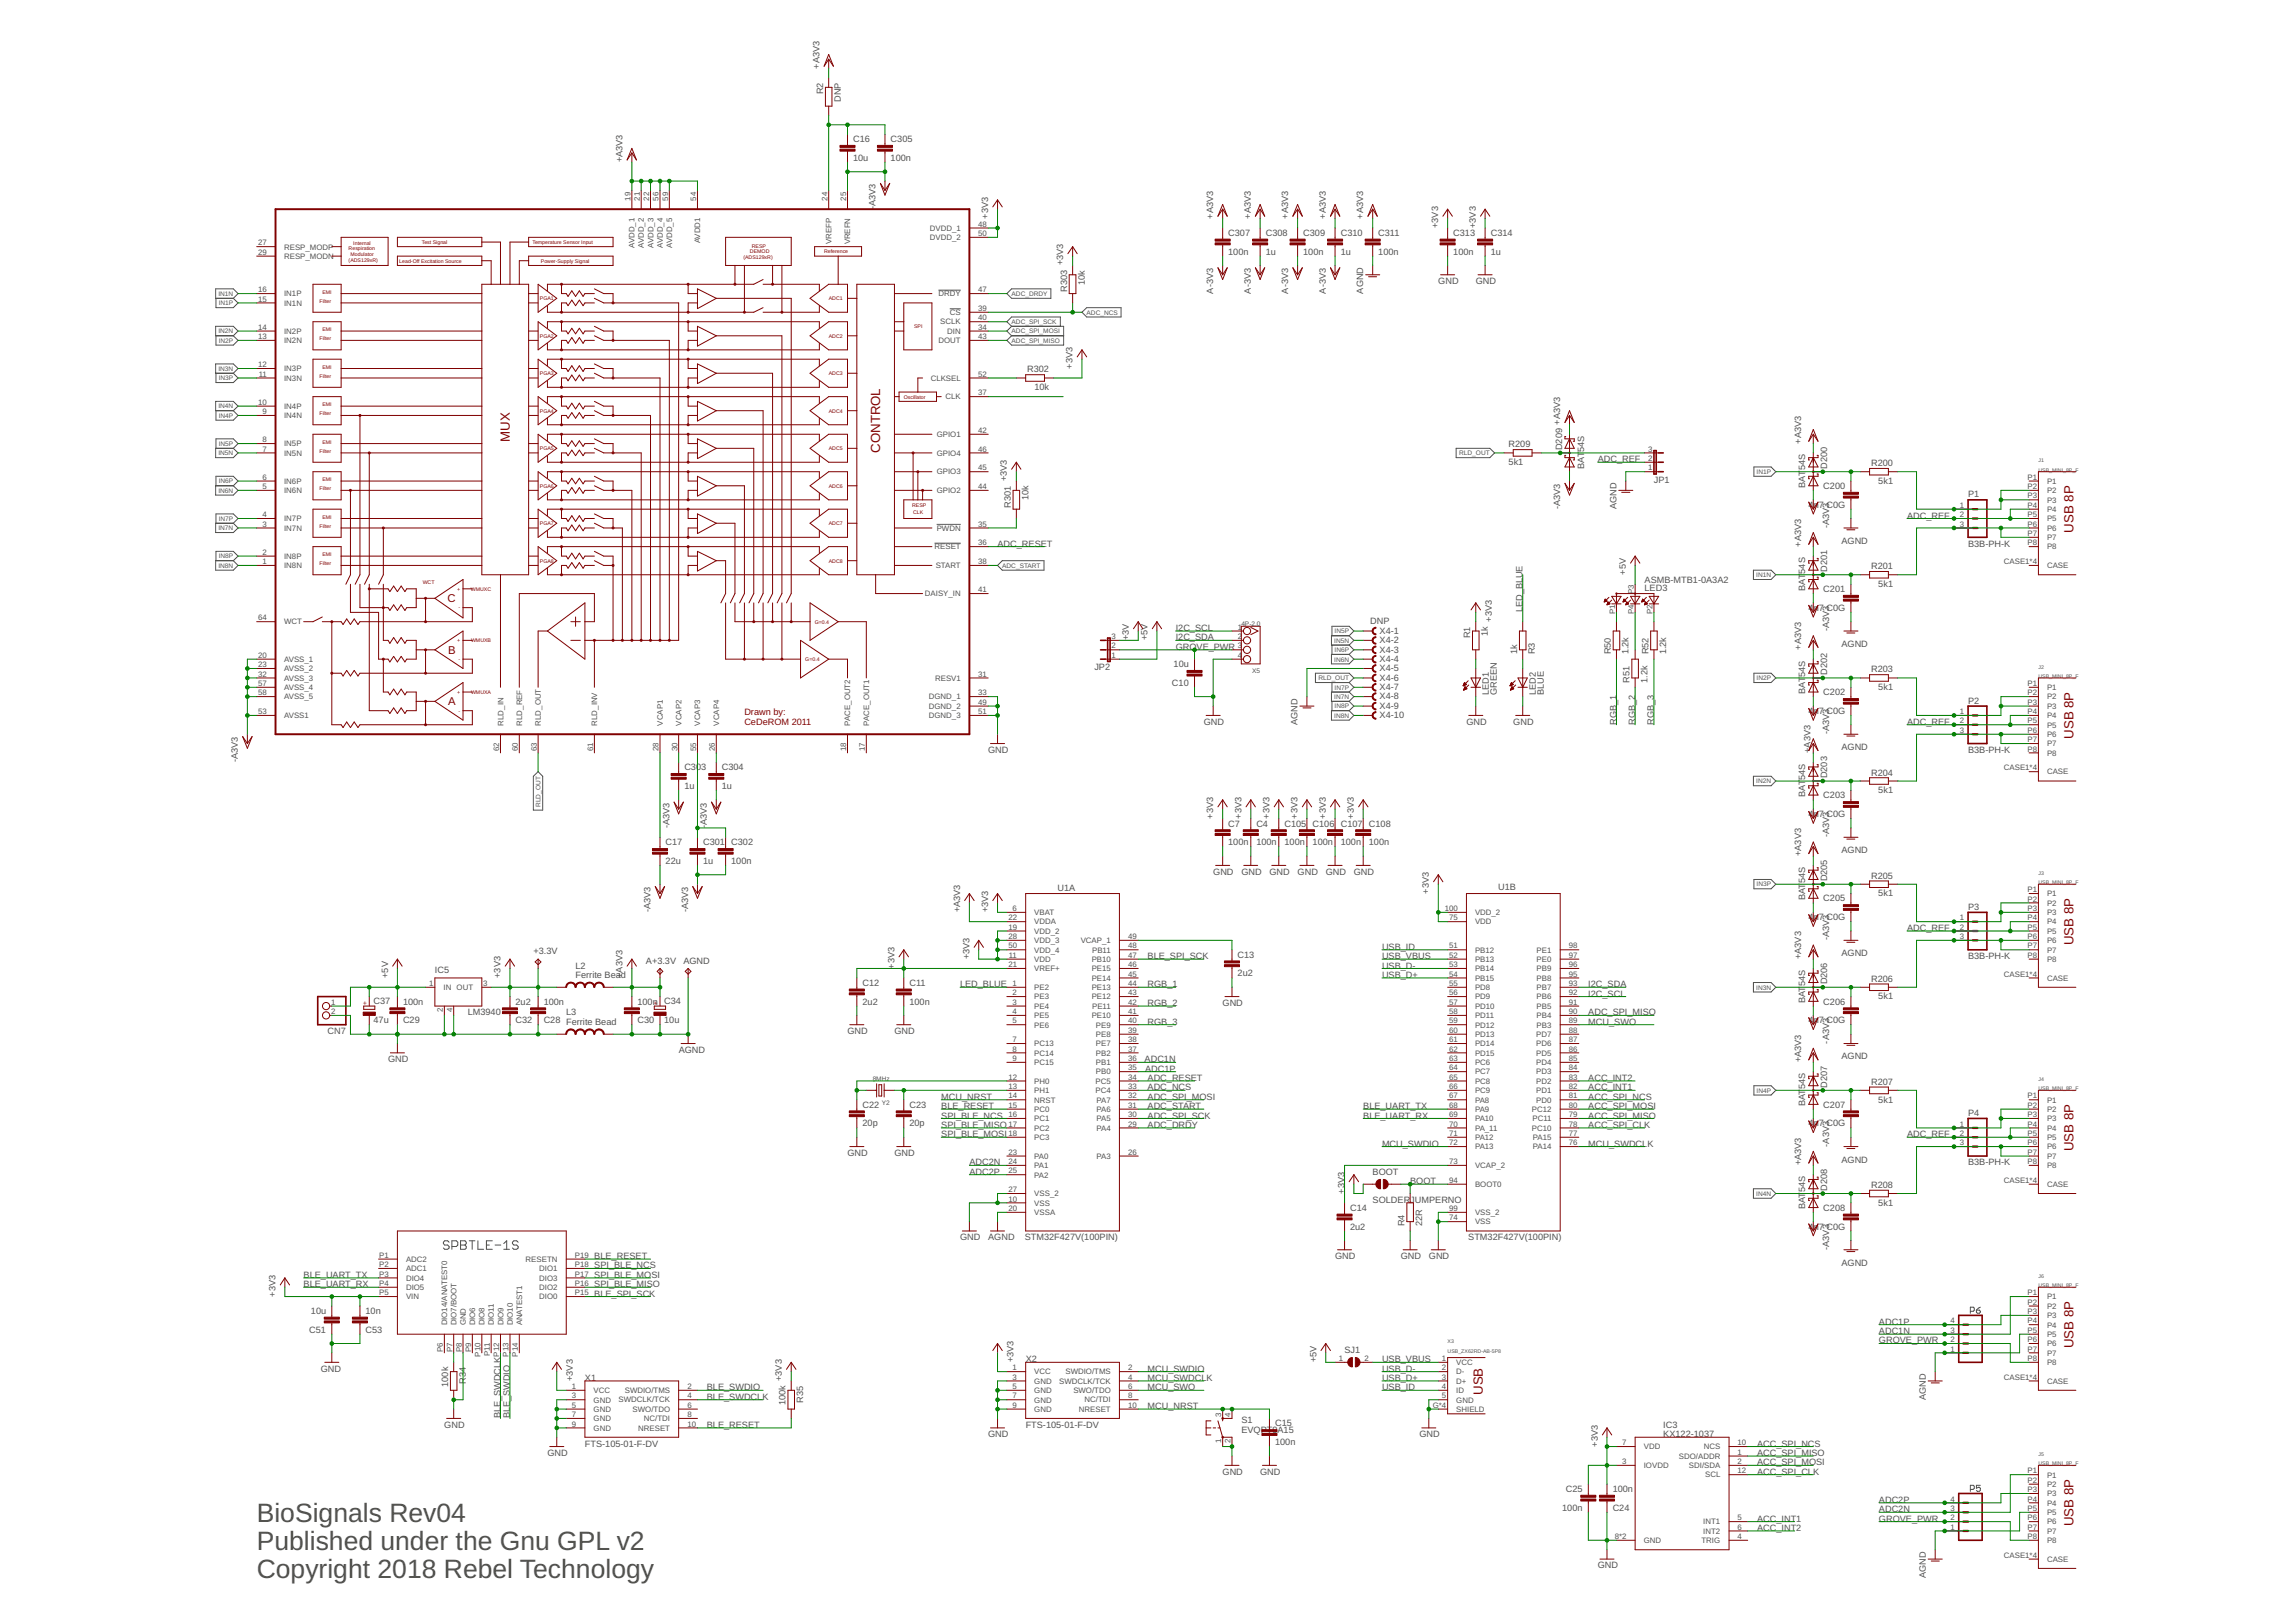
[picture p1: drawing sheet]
<svg xmlns="http://www.w3.org/2000/svg" width="297mm" height="210mm" viewBox="0 0 297 210" stroke-linecap="round" stroke-linejoin="round" font-family="sans-serif">
<defs><g id="words">
<g font-size="3.4" fill="#505050">
<text x="33.2" y="196.9">BioSignals Rev04</text>
<text x="33.2" y="200.6">Published under the Gnu GPL v2</text>
<text x="33.2" y="204.2">Copyright 2018 Rebel Technology</text>
</g>
<g font-size="1.7" fill="#800000">
<text x="66" y="57.2" transform="rotate(-90 66 57.2)">MUX</text>
<text x="113.9" y="58.6" transform="rotate(-90 113.9 58.6)">CONTROL</text>
<text x="268.3" y="68.9" transform="rotate(-90 268.3 68.9)">USB 8P</text>
<text x="268.3" y="95.6" transform="rotate(-90 268.3 95.6)">USB 8P</text>
<text x="268.3" y="122.3" transform="rotate(-90 268.3 122.3)">USB 8P</text>
<text x="268.3" y="149" transform="rotate(-90 268.3 149)">USB 8P</text>
<text x="268.3" y="174.5" transform="rotate(-90 268.3 174.5)">USB 8P</text>
<text x="191.8" y="180.5" transform="rotate(-90 191.8 180.5)">USB</text>
<text x="268.3" y="197.5" transform="rotate(-90 268.3 197.5)">USB 8P</text>
</g>
<g font-size="1.5" fill="#800000">
<text x="57.9" y="77.9">C</text>
<text x="58" y="84.6">B</text>
<text x="58" y="91.2">A</text>
</g>
<g font-size="1.2" fill="#505050">
<text x="106" y="8.9" transform="rotate(-90 106 8.9)">+A3V3</text>
<text x="106.5" y="12.2" transform="rotate(-90 106.5 12.2)">R2</text>
<text x="108.8" y="13.2" transform="rotate(-90 108.8 13.2)">DNP</text>
<text x="80.5" y="21" transform="rotate(-90 80.5 21)">+A3V3</text>
<text x="110.4" y="20.8">10u</text>
<text x="110.4" y="18.4">C16</text>
<text x="115.2" y="20.8">100n</text>
<text x="115.2" y="18.4">C305</text>
<text x="113.3" y="27.1" transform="rotate(-90 113.3 27.1)">-A3V3</text>
<text x="127.8" y="28.3" transform="rotate(-90 127.8 28.3)">+3V3</text>
<text x="157" y="28.3" transform="rotate(-90 157 28.3)">+A3V3</text>
<text x="161.8" y="28.3" transform="rotate(-90 161.8 28.3)">+A3V3</text>
<text x="166.7" y="28.3" transform="rotate(-90 166.7 28.3)">+A3V3</text>
<text x="171.5" y="28.3" transform="rotate(-90 171.5 28.3)">+A3V3</text>
<text x="176.4" y="28.3" transform="rotate(-90 176.4 28.3)">+A3V3</text>
<text x="186.1" y="29.5" transform="rotate(-90 186.1 29.5)">+3V3</text>
<text x="190.9" y="29.5" transform="rotate(-90 190.9 29.5)">+3V3</text>
<text x="137.5" y="34.4" transform="rotate(-90 137.5 34.4)">+3V3</text>
<text x="158.9" y="33">100n</text>
<text x="158.9" y="30.5">C307</text>
<text x="163.7" y="33">1u</text>
<text x="163.7" y="30.5">C308</text>
<text x="168.6" y="33">100n</text>
<text x="168.6" y="30.5">C309</text>
<text x="173.5" y="33">1u</text>
<text x="173.5" y="30.5">C310</text>
<text x="178.3" y="33">100n</text>
<text x="178.3" y="30.5">C311</text>
<text x="188" y="33">100n</text>
<text x="188" y="30.5">C313</text>
<text x="192.9" y="33">1u</text>
<text x="192.9" y="30.5">C314</text>
<text x="138" y="37.8" transform="rotate(-90 138 37.8)">R303</text>
<text x="140.3" y="36.9" transform="rotate(-90 140.3 36.9)">10k</text>
<text x="157" y="38" transform="rotate(-90 157 38)">A-3V3</text>
<text x="161.8" y="38" transform="rotate(-90 161.8 38)">A-3V3</text>
<text x="166.7" y="38" transform="rotate(-90 166.7 38)">A-3V3</text>
<text x="171.5" y="38" transform="rotate(-90 171.5 38)">A-3V3</text>
<text x="176.4" y="38" transform="rotate(-90 176.4 38)">AGND</text>
<text x="186.1" y="36.8">GND</text>
<text x="190.9" y="36.8">GND</text>
<text x="138.8" y="47.7" transform="rotate(-90 138.8 47.7)">+3V3</text>
<text x="132.9" y="48.2">R302</text>
<text x="133.8" y="50.5">10k</text>
<text x="195.2" y="57.9">R209</text>
<text x="202.1" y="58.3" transform="rotate(-90 202.1 58.3)">D209 +A3V3</text>
<text x="204.9" y="58.5" transform="rotate(-90 204.9 58.5)">54S</text>
<text x="206.7" y="59.8">ADC_REF</text>
<text x="233" y="57.4" transform="rotate(-90 233 57.4)">+A3V3</text>
<text x="130.3" y="62.3" transform="rotate(-90 130.3 62.3)">+3V3</text>
<text x="130.8" y="65.7" transform="rotate(-90 130.8 65.7)">R301</text>
<text x="133.1" y="64.8" transform="rotate(-90 133.1 64.8)">10k</text>
<text x="195.2" y="60.2">5k1</text>
<text x="201.8" y="65.9" transform="rotate(-90 201.8 65.9)">-A3V3</text>
<text x="204.9" y="60.7" transform="rotate(-90 204.9 60.7)">BAT</text>
<text x="209.1" y="65.9" transform="rotate(-90 209.1 65.9)">AGND</text>
<text x="214" y="62.5">JP1</text>
<text x="233.6" y="63.1" transform="rotate(-90 233.6 63.1)">BAT</text>
<text x="233.6" y="60.9" transform="rotate(-90 233.6 60.9)">54S</text>
<text x="234" y="65.7">4n7 C0G</text>
<text x="235.9" y="63.3">C200</text>
<text x="236.4" y="60.7" transform="rotate(-90 236.4 60.7)">D200</text>
<text x="242.1" y="60.3">R200</text>
<text x="243" y="62.6">5k1</text>
<text x="254.6" y="64.4">P1</text>
<text x="129.1" y="70.7">ADC_RESET</text>
<text x="233" y="70.7" transform="rotate(-90 233 70.7)">+A3V3</text>
<text x="236.7" y="68.3" transform="rotate(-90 236.7 68.3)">-A3V3</text>
<text x="238.2" y="70.4">AGND</text>
<text x="246.7" y="67.1">ADC_REF</text>
<text x="254.6" y="70.7">B3B-PH-K</text>
<text x="210.3" y="74.4" transform="rotate(-90 210.3 74.4)">+5V</text>
<text x="212.8" y="75.4">ASMB-MTB1-0A3A2</text>
<text x="212.8" y="76.4">LED3</text>
<text x="233.6" y="76.4" transform="rotate(-90 233.6 76.4)">BAT</text>
<text x="233.6" y="74.2" transform="rotate(-90 233.6 74.2)">54S</text>
<text x="235.9" y="76.6">C201</text>
<text x="236.4" y="74" transform="rotate(-90 236.4 74)">D201</text>
<text x="242.1" y="73.7">R201</text>
<text x="243" y="76">5k1</text>
<text x="146" y="82.9" transform="rotate(-90 146 82.9)">+3V</text>
<text x="148.5" y="82.9" transform="rotate(-90 148.5 82.9)">+5V</text>
<text x="152.1" y="81.7">I2C_SCL</text>
<text x="152.1" y="82.9">I2C_SDA</text>
<text x="177.3" y="80.8">DNP</text>
<text x="178.5" y="82">X4-1</text>
<text x="178.5" y="83.2">X4-2</text>
<text x="190.2" y="82.6" transform="rotate(-90 190.2 82.6)">R1</text>
<text x="192.5" y="82.3" transform="rotate(-90 192.5 82.3)">1k</text>
<text x="193" y="80.5" transform="rotate(-90 193 80.5)">+3V3</text>
<text x="197" y="79.2" transform="rotate(-90 197 79.2)">LED_BLUE</text>
<text x="234" y="79.1">4n7 C0G</text>
<text x="236.7" y="81.7" transform="rotate(-90 236.7 81.7)">-A3V3</text>
<text x="238.2" y="83.7">AGND</text>
<text x="141.6" y="86.8">JP2</text>
<text x="151.6" y="88.8">C10</text>
<text x="151.8" y="86.3">10u</text>
<text x="152.1" y="84.1">GROVE_PWR</text>
<text x="178.5" y="84.5">X4-3</text>
<text x="178.5" y="85.7">X4-4</text>
<text x="178.5" y="86.9">X4-5</text>
<text x="178.5" y="88.1">X4-6</text>
<text x="178.5" y="89.3">X4-7</text>
<text x="192.6" y="89.9" transform="rotate(-90 192.6 89.9)">LED1</text>
<text x="193.7" y="89.9" transform="rotate(-90 193.7 89.9)">GREEN</text>
<text x="196.3" y="84.7" transform="rotate(-90 196.3 84.7)">1k</text>
<text x="198.6" y="84.7" transform="rotate(-90 198.6 84.7)">R3</text>
<text x="198.7" y="89.9" transform="rotate(-90 198.7 89.9)">LED2</text>
<text x="199.7" y="89.9" transform="rotate(-90 199.7 89.9)">BLUE</text>
<text x="208.4" y="84.7" transform="rotate(-90 208.4 84.7)">R50</text>
<text x="210.7" y="84.7" transform="rotate(-90 210.7 84.7)">1.2k</text>
<text x="210.8" y="88.3" transform="rotate(-90 210.8 88.3)">R51</text>
<text x="213.1" y="88.3" transform="rotate(-90 213.1 88.3)">1.2k</text>
<text x="213.3" y="84.7" transform="rotate(-90 213.3 84.7)">R52</text>
<text x="215.6" y="84.7" transform="rotate(-90 215.6 84.7)">1.2k</text>
<text x="233" y="84.1" transform="rotate(-90 233 84.1)">+A3V3</text>
<text x="233.6" y="89.8" transform="rotate(-90 233.6 89.8)">BAT</text>
<text x="233.6" y="87.6" transform="rotate(-90 233.6 87.6)">54S</text>
<text x="235.9" y="90">C202</text>
<text x="236.4" y="87.4" transform="rotate(-90 236.4 87.4)">D202</text>
<text x="242.1" y="87">R203</text>
<text x="243" y="89.3">5k1</text>
<text x="155.7" y="93.8">GND</text>
<text x="167.9" y="93.8" transform="rotate(-90 167.9 93.8)">AGND</text>
<text x="178.5" y="90.5">X4-8</text>
<text x="178.5" y="91.7">X4-9</text>
<text x="178.5" y="92.9">X4-10</text>
<text x="189.7" y="93.8">GND</text>
<text x="195.8" y="93.8">GND</text>
<text x="209.1" y="93.8" transform="rotate(-90 209.1 93.8)">RGB_1</text>
<text x="211.5" y="93.8" transform="rotate(-90 211.5 93.8)">RGB_2</text>
<text x="214" y="93.8" transform="rotate(-90 214 93.8)">RGB_3</text>
<text x="234" y="92.4">4n7 C0G</text>
<text x="236.7" y="95" transform="rotate(-90 236.7 95)">-A3V3</text>
<text x="246.7" y="93.8">ADC_REF</text>
<text x="254.6" y="91.1">P2</text>
<text x="30.8" y="98.6" transform="rotate(-90 30.8 98.6)">-A3V3</text>
<text x="88.5" y="99.7">C303</text>
<text x="93.4" y="99.7">C304</text>
<text x="127.8" y="97.4">GND</text>
<text x="233.6" y="100.9" transform="rotate(-90 233.6 100.9)">54S</text>
<text x="234.2" y="97.4" transform="rotate(-90 234.2 97.4)">+A3V3</text>
<text x="236.4" y="100.7" transform="rotate(-90 236.4 100.7)">D203</text>
<text x="238.2" y="97.1">AGND</text>
<text x="242.1" y="100.4">R204</text>
<text x="254.6" y="97.4">B3B-PH-K</text>
<text x="86.6" y="107.1" transform="rotate(-90 86.6 107.1)">-A3V3</text>
<text x="88.5" y="102.1">1u</text>
<text x="91.4" y="107.1" transform="rotate(-90 91.4 107.1)">-A3V3</text>
<text x="93.4" y="102.1">1u</text>
<text x="157" y="105.9" transform="rotate(-90 157 105.9)">+3V3</text>
<text x="158.9" y="107">C7</text>
<text x="160.6" y="105.9" transform="rotate(-90 160.6 105.9)">+3V3</text>
<text x="162.5" y="107">C4</text>
<text x="164.2" y="105.9" transform="rotate(-90 164.2 105.9)">+3V3</text>
<text x="166.2" y="107">C105 C106 C107 C108</text>
<text x="167.9" y="105.9" transform="rotate(-90 167.9 105.9)">+3V3</text>
<text x="171.5" y="105.9" transform="rotate(-90 171.5 105.9)">+3V3</text>
<text x="175.2" y="105.9" transform="rotate(-90 175.2 105.9)">+3V3</text>
<text x="233.6" y="103.1" transform="rotate(-90 233.6 103.1)">BAT</text>
<text x="234" y="105.7">4n7 C0G</text>
<text x="235.9" y="103.3">C203</text>
<text x="243" y="102.7">5k1</text>
<text x="86.1" y="111.8">22u</text>
<text x="86.1" y="109.4">C17</text>
<text x="91" y="111.8">1u</text>
<text x="91" y="109.4">C301 C302</text>
<text x="94.6" y="111.8">100n</text>
<text x="157" y="113.2">GND</text>
<text x="158.9" y="109.4">100n</text>
<text x="160.6" y="113.2">GND</text>
<text x="162.5" y="109.4">100n</text>
<text x="164.2" y="113.2">GND</text>
<text x="166.2" y="109.4">100n</text>
<text x="167.9" y="113.2">GND</text>
<text x="169.8" y="109.4">100n</text>
<text x="171.5" y="113.2">GND</text>
<text x="173.5" y="109.4">100n</text>
<text x="175.2" y="113.2">GND</text>
<text x="177.1" y="109.4">100n</text>
<text x="233" y="110.8" transform="rotate(-90 233 110.8)">+A3V3</text>
<text x="236.7" y="108.4" transform="rotate(-90 236.7 108.4)">-A3V3</text>
<text x="238.2" y="110.4">AGND</text>
<text x="242.1" y="113.7">R205</text>
<text x="84.2" y="118.1" transform="rotate(-90 84.2 118.1)">-A3V3</text>
<text x="89" y="118.1" transform="rotate(-90 89 118.1)">-A3V3</text>
<text x="124.2" y="118.1" transform="rotate(-90 124.2 118.1)">+A3V3</text>
<text x="127.8" y="118.1" transform="rotate(-90 127.8 118.1)">+3V3</text>
<text x="136.8" y="115.3">U1A</text>
<text x="184.9" y="115.6" transform="rotate(-90 184.9 115.6)">+3V3</text>
<text x="193.8" y="115.1">U1B</text>
<text x="233.6" y="116.5" transform="rotate(-90 233.6 116.5)">BAT</text>
<text x="233.6" y="114.3" transform="rotate(-90 233.6 114.3)">54S</text>
<text x="234" y="119.1">4n7 C0G</text>
<text x="235.9" y="116.7">C205</text>
<text x="236.4" y="114.1" transform="rotate(-90 236.4 114.1)">D205</text>
<text x="243" y="116">5k1</text>
<text x="254.6" y="117.8">P3</text>
<text x="56.3" y="125.9">IC5</text>
<text x="69" y="123.5">+3.3V</text>
<text x="74.5" y="125.3">L2</text>
<text x="83.6" y="124.7">A+3.3V</text>
<text x="88.4" y="124.7">AGND</text>
<text x="115.7" y="125.3" transform="rotate(-90 115.7 125.3)">+3V3</text>
<text x="125.4" y="124.1" transform="rotate(-90 125.4 124.1)">+3V3</text>
<text x="148.5" y="124.1">BLE_SPI_SCK</text>
<text x="160.1" y="123.9">C13</text>
<text x="178.8" y="122.9">USB_ID</text>
<text x="178.8" y="124.1">USB_VBUS</text>
<text x="178.8" y="125.3">USB_D-</text>
<text x="233" y="124.1" transform="rotate(-90 233 124.1)">+A3V3</text>
<text x="236.7" y="121.7" transform="rotate(-90 236.7 121.7)">-A3V3</text>
<text x="238.2" y="123.8">AGND</text>
<text x="246.7" y="120.5">ADC_REF</text>
<text x="254.6" y="124.1">B3B-PH-K</text>
<text x="48.3" y="130">C37</text>
<text x="50.2" y="126.5" transform="rotate(-90 50.2 126.5)">+5V</text>
<text x="52.1" y="130">100n</text>
<text x="60.5" y="131.4">LM3940</text>
<text x="64.8" y="126.5" transform="rotate(-90 64.8 126.5)">+3V3</text>
<text x="66.7" y="130">2u2</text>
<text x="70.3" y="130">100n</text>
<text x="73.2" y="131.4">L3</text>
<text x="74.5" y="126.5">Ferrite Bead</text>
<text x="80.5" y="126.5" transform="rotate(-90 80.5 126.5)">+A3V3</text>
<text x="82.5" y="130">100n C34</text>
<text x="111.6" y="130">2u2</text>
<text x="111.6" y="127.6">C12</text>
<text x="117.7" y="130">100n</text>
<text x="117.7" y="127.6">C11</text>
<text x="124.2" y="127.8">LED_BLUE</text>
<text x="148.5" y="127.8">RGB_1</text>
<text x="148.5" y="130.2">RGB_2</text>
<text x="158.2" y="130.2">GND</text>
<text x="160.1" y="126.4">2u2</text>
<text x="178.8" y="126.5">USB_D+</text>
<text x="205.5" y="131.4">ADC_SPI_MISO</text>
<text x="205.5" y="129">I2C_SCL</text>
<text x="205.5" y="127.8">I2C_SDA</text>
<text x="233.6" y="129.8" transform="rotate(-90 233.6 129.8)">BAT</text>
<text x="233.6" y="127.6" transform="rotate(-90 233.6 127.6)">54S</text>
<text x="235.9" y="130">C206</text>
<text x="236.4" y="127.4" transform="rotate(-90 236.4 127.4)">D206</text>
<text x="242.1" y="127">R206</text>
<text x="243" y="129.3">5k1</text>
<text x="42.4" y="133.8">CN7</text>
<text x="48.3" y="132.4">47u</text>
<text x="50.2" y="137.5">GND</text>
<text x="52.1" y="132.4">C29</text>
<text x="66.7" y="132.4">C32</text>
<text x="70.3" y="132.4">C28 Ferrite Bead</text>
<text x="82.5" y="132.4">C30</text>
<text x="85.9" y="132.4">10u</text>
<text x="87.8" y="136.3">AGND</text>
<text x="109.6" y="133.8">GND</text>
<text x="115.7" y="133.8">GND</text>
<text x="148.1" y="137.5">ADC1N</text>
<text x="148.5" y="132.6">RGB_3</text>
<text x="205.5" y="132.6">MCU_SWO</text>
<text x="233" y="137.5" transform="rotate(-90 233 137.5)">+A3V3</text>
<text x="234" y="132.4">4n7 C0G</text>
<text x="236.7" y="135" transform="rotate(-90 236.7 135)">-A3V3</text>
<text x="238.2" y="137.1">AGND</text>
<text x="111.6" y="143.4">C22</text>
<text x="117.7" y="143.4">C23</text>
<text x="121.8" y="143.5">BLE_RESET</text>
<text x="121.8" y="142.3">MCU_NRST</text>
<text x="148.1" y="138.7">ADC1P</text>
<text x="148.5" y="141.1">ADC_NCS</text>
<text x="148.5" y="142.3">ADC_SPI_MOSI</text>
<text x="148.5" y="143.5">ADC_START</text>
<text x="148.5" y="139.9">ADC_RESET</text>
<text x="176.4" y="143.5">BLE_UART_TX</text>
<text x="205.5" y="142.3">ACC_SPI_NCS</text>
<text x="205.5" y="143.5">ACC_SPI_MOSI</text>
<text x="205.5" y="141.1">ACC_INT1</text>
<text x="205.5" y="139.9">ACC_INT2</text>
<text x="233.6" y="143.2" transform="rotate(-90 233.6 143.2)">BAT</text>
<text x="233.6" y="141" transform="rotate(-90 233.6 141)">54S</text>
<text x="235.9" y="143.4">C207</text>
<text x="236.4" y="140.7" transform="rotate(-90 236.4 140.7)">D207</text>
<text x="242.1" y="140.4">R207</text>
<text x="243" y="142.7">5k1</text>
<text x="109.6" y="149.6">GND</text>
<text x="111.6" y="145.8">20p</text>
<text x="115.7" y="149.6">GND</text>
<text x="117.7" y="145.8">20p</text>
<text x="121.8" y="147.2">SPI_BLE_MOSI</text>
<text x="121.8" y="146">SPI_BLE_MISO</text>
<text x="121.8" y="144.7">SPI_BLE_NCS</text>
<text x="148.5" y="144.7">ADC_SPI_SCK</text>
<text x="148.5" y="146">ADC_DRDY</text>
<text x="176.4" y="144.7">BLE_UART_RX</text>
<text x="178.8" y="148.4">MCU_SWDIO</text>
<text x="205.5" y="148.4">MCU_SWDCLK</text>
<text x="205.5" y="146">ACC_SPI_CLK</text>
<text x="205.5" y="144.7">ACC_SPI_MISO</text>
<text x="234" y="145.8">4n7 C0G</text>
<text x="236.7" y="148.4" transform="rotate(-90 236.7 148.4)">-A3V3</text>
<text x="246.7" y="147.2">ADC_REF</text>
<text x="254.6" y="144.4">P4</text>
<text x="125.4" y="152">ADC2P</text>
<text x="125.4" y="150.8">ADC2N</text>
<text x="173.9" y="154.5" transform="rotate(-90 173.9 154.5)">+3V3</text>
<text x="177.6" y="155.7">SOLDERJ</text>
<text x="177.6" y="152">BOOT</text>
<text x="182.4" y="153.2">BOOT</text>
<text x="183" y="155.7">UMPERNO</text>
<text x="233" y="150.8" transform="rotate(-90 233 150.8)">+A3V3</text>
<text x="233.6" y="154.3" transform="rotate(-90 233.6 154.3)">54S</text>
<text x="236.4" y="154.1" transform="rotate(-90 236.4 154.1)">D208</text>
<text x="238.2" y="150.4">AGND</text>
<text x="242.1" y="153.7">R208</text>
<text x="254.6" y="150.8">B3B-PH-K</text>
<text x="124.2" y="160.5">GND</text>
<text x="127.8" y="160.5">AGND</text>
<text x="132.6" y="160.5">STM32F427V(100PIN)</text>
<text x="174.7" y="159.1">2u2</text>
<text x="174.7" y="156.7">C14</text>
<text x="181.7" y="158.7" transform="rotate(-90 181.7 158.7)">R4</text>
<text x="184" y="158.7" transform="rotate(-90 184 158.7)">22R</text>
<text x="190" y="160.5">STM32F427V(100PIN)</text>
<text x="233.6" y="156.5" transform="rotate(-90 233.6 156.5)">BAT</text>
<text x="234" y="159.1">4n7 C0G</text>
<text x="235.9" y="156.7">C208</text>
<text x="236.7" y="161.7" transform="rotate(-90 236.7 161.7)">-A3V3</text>
<text x="243" y="156">5k1</text>
<text x="35.6" y="167.8" transform="rotate(-90 35.6 167.8)">+3V3</text>
<text x="39.3" y="165.4">BLE_UART_TX</text>
<text x="39.3" y="166.6">BLE_UART_RX</text>
<text x="76.9" y="162.9">BLE_RESET</text>
<text x="76.9" y="165.4">SPI_BLE_MOSI</text>
<text x="76.9" y="166.6">SPI_BLE_MISO</text>
<text x="76.9" y="167.8">BLE_SPI_SCK</text>
<text x="76.9" y="164.2">SPI_BLE_NCS</text>
<text x="172.7" y="162.9">GND</text>
<text x="181.2" y="162.9">GND</text>
<text x="184.9" y="162.9">GND</text>
<text x="238.2" y="163.8">AGND</text>
<text x="40" y="172.5">C51</text>
<text x="40.2" y="170">10u</text>
<text x="47.3" y="170">10n</text>
<text x="47.3" y="172.5">C53</text>
<text x="243.1" y="173.9">GROVE_PWR</text>
<text x="243.1" y="172.6">ADC1N</text>
<text x="243.1" y="171.4">ADC1P</text>
<text x="41.5" y="177.5">GND</text>
<text x="58" y="179.5" transform="rotate(-90 58 179.5)">100k</text>
<text x="60.3" y="179.1" transform="rotate(-90 60.3 179.1)">R34</text>
<text x="74.1" y="178.7" transform="rotate(-90 74.1 178.7)">+3V3</text>
<text x="75.7" y="178.7">X1</text>
<text x="91.4" y="179.9">BLE_SWDIO</text>
<text x="101.2" y="178.7" transform="rotate(-90 101.2 178.7)">+3V3</text>
<text x="131.1" y="176.3" transform="rotate(-90 131.1 176.3)">+3V3</text>
<text x="132.7" y="176.3">X2</text>
<text x="148.5" y="177.5">MCU_SWDIO</text>
<text x="148.5" y="178.7">MCU_SWDCLK</text>
<text x="148.5" y="179.9">MCU_SWO</text>
<text x="170.3" y="176.3" transform="rotate(-90 170.3 176.3)">+5V</text>
<text x="173.9" y="175.1">SJ1</text>
<text x="178.8" y="179.9">USB_ID</text>
<text x="178.8" y="176.3">USB_VBUS</text>
<text x="178.8" y="177.5">USB_D-</text>
<text x="178.8" y="178.7">USB_D+</text>
<text x="57.5" y="184.8">GND</text>
<text x="64.8" y="183.6" transform="rotate(-90 64.8 183.6)">BLE_SWDCLK</text>
<text x="66" y="183.6" transform="rotate(-90 66 183.6)">BLE_SWDIO</text>
<text x="91.4" y="184.8">BLE_RESET</text>
<text x="91.4" y="181.1">BLE_SWDCLK</text>
<text x="101.6" y="181.9" transform="rotate(-90 101.6 181.9)">100k</text>
<text x="103.9" y="181.5" transform="rotate(-90 103.9 181.5)">R35</text>
<text x="127.8" y="186">GND</text>
<text x="132.7" y="184.8">FTS-105-01-F-DV</text>
<text x="148.5" y="182.4">MCU_NRST</text>
<text x="160.6" y="185.4">EVQPT9A15</text>
<text x="160.6" y="184.2">S1</text>
<text x="165" y="184.6">C15</text>
<text x="183.6" y="186">GND</text>
<text x="215.2" y="186">KX122-1037</text>
<text x="215.2" y="184.8">IC3</text>
<text x="249.2" y="181.1" transform="rotate(-90 249.2 181.1)">AGND</text>
<text x="70.8" y="188.4">GND</text>
<text x="75.7" y="187.2">FTS-105-01-F-DV</text>
<text x="158.2" y="190.8">GND</text>
<text x="163" y="190.8">GND</text>
<text x="165" y="187">100n</text>
<text x="206.7" y="187.2" transform="rotate(-90 206.7 187.2)">+3V3</text>
<text x="227.3" y="190.8">ACC_SPI_CLK</text>
<text x="227.3" y="187.2">ACC_SPI_NCS</text>
<text x="227.3" y="188.4">ACC_SPI_MISO</text>
<text x="227.3" y="189.6">ACC_SPI_MOSI</text>
<text x="202.1" y="195.5">100n</text>
<text x="202.6" y="193.1">C25</text>
<text x="208.6" y="193.1">100n</text>
<text x="208.6" y="195.5">C24</text>
<text x="227.3" y="196.9">ACC_INT1</text>
<text x="243.1" y="196.9">GROVE_PWR</text>
<text x="243.1" y="194.5">ADC2P</text>
<text x="243.1" y="195.7">ADC2N</text>
<text x="206.7" y="203">GND</text>
<text x="227.3" y="198.1">ACC_INT2</text>
<text x="249.2" y="204.2" transform="rotate(-90 249.2 204.2)">AGND</text>
</g>
<g font-size="1.2" fill="#800000">
<text x="96.3" y="93.8">CeDeROM 2011</text>
<text x="96.3" y="92.6">Drawn by:</text>
</g>
<g font-size="1" fill="#505050">
<text x="81.6" y="26" transform="rotate(-90 81.6 26)">19</text>
<text x="82.8" y="26" transform="rotate(-90 82.8 26)">21</text>
<text x="84" y="26" transform="rotate(-90 84 26)">22</text>
<text x="85.2" y="26" transform="rotate(-90 85.2 26)">56</text>
<text x="86.4" y="26" transform="rotate(-90 86.4 26)">59</text>
<text x="90.1" y="26" transform="rotate(-90 90.1 26)">54</text>
<text x="107" y="26" transform="rotate(-90 107 26)">24</text>
<text x="109.5" y="26" transform="rotate(-90 109.5 26)">25</text>
<text x="120.3" y="29.9">DVDD_1</text>
<text x="126.5" y="29.3">48</text>
<text x="33.4" y="31.8">27</text>
<text x="33.4" y="33">29</text>
<text x="36.8" y="32.3">RESP_MODP</text>
<text x="36.8" y="33.5">RESP_MODN</text>
<text x="82.1" y="32.1" transform="rotate(-90 82.1 32.1)">AVDD_1</text>
<text x="83.3" y="32.1" transform="rotate(-90 83.3 32.1)">AVDD_2</text>
<text x="84.5" y="32.1" transform="rotate(-90 84.5 32.1)">AVDD_3</text>
<text x="85.7" y="32.1" transform="rotate(-90 85.7 32.1)">AVDD_4</text>
<text x="86.9" y="32.1" transform="rotate(-90 86.9 32.1)">AVDD_5</text>
<text x="90.6" y="31.5" transform="rotate(-90 90.6 31.5)">AVDD1</text>
<text x="107.6" y="31.6" transform="rotate(-90 107.6 31.6)">VREFP</text>
<text x="110" y="31.6" transform="rotate(-90 110 31.6)">VREFN</text>
<text x="120.3" y="31.1">DVDD_2</text>
<text x="126.5" y="30.5">50</text>
<text x="33.4" y="37.8">16</text>
<text x="33.4" y="39">15</text>
<text x="36.8" y="38.4">IN1P</text>
<text x="36.8" y="39.6">IN1N</text>
<text x="121.4" y="38.3">DRDY</text>
<text x="121.7" y="42">SCLK</text>
<text x="122.9" y="40.8">CS</text>
<text x="126.5" y="41.5">40</text>
<text x="126.5" y="40.2">39</text>
<text x="126.5" y="37.8">47</text>
<text x="33.4" y="42.7">14</text>
<text x="33.4" y="43.9">13</text>
<text x="33.4" y="47.5">12</text>
<text x="36.8" y="43.2">IN2P</text>
<text x="36.8" y="44.4">IN2N</text>
<text x="121.4" y="44.4">DOUT</text>
<text x="122.5" y="43.2">DIN</text>
<text x="126.5" y="43.9">43</text>
<text x="126.5" y="42.7">34</text>
<text x="33.4" y="52.4">10</text>
<text x="33.5" y="48.7">11</text>
<text x="34" y="53.6">9</text>
<text x="36.8" y="48.1">IN3P</text>
<text x="36.8" y="49.3">IN3N</text>
<text x="36.8" y="52.9">IN4P</text>
<text x="120.4" y="49.3">CLKSEL</text>
<text x="122.3" y="51.7">CLK</text>
<text x="126.5" y="51.2">37</text>
<text x="126.5" y="48.7">52</text>
<text x="34" y="57.2">8</text>
<text x="34" y="58.4">7</text>
<text x="36.8" y="54.1">IN4N</text>
<text x="36.8" y="57.8">IN5P</text>
<text x="36.8" y="59">IN5N</text>
<text x="121.2" y="59">GPIO4</text>
<text x="121.2" y="56.5">GPIO1</text>
<text x="126.5" y="58.4">46</text>
<text x="126.5" y="56">42</text>
<text x="213.2" y="59.7">2</text>
<text x="213.2" y="58.4">3</text>
<text x="34" y="62.1">6</text>
<text x="34" y="63.3">5</text>
<text x="36.8" y="62.6">IN6P</text>
<text x="36.8" y="63.8">IN6N</text>
<text x="121.2" y="63.8">GPIO2</text>
<text x="121.2" y="61.4">GPIO3</text>
<text x="126.5" y="63.3">44</text>
<text x="126.5" y="60.9">45</text>
<text x="213.2" y="60.9">1</text>
<text x="253.5" y="65.7">1</text>
<text x="262.3" y="64.5">P3</text>
<text x="262.3" y="63.3">P2</text>
<text x="262.3" y="62.1">P1</text>
<text x="262.3" y="65.7">P4</text>
<text x="264.8" y="65">P3</text>
<text x="264.8" y="63.8">P2</text>
<text x="264.8" y="62.6">P1</text>
<text x="34" y="66.9">4</text>
<text x="34" y="68.1">3</text>
<text x="34" y="71.8">2</text>
<text x="36.8" y="67.5">IN7P</text>
<text x="36.8" y="68.7">IN7N</text>
<text x="120.9" y="71.1">RESET</text>
<text x="121.2" y="68.7">PWDN</text>
<text x="126.5" y="70.6">36</text>
<text x="126.5" y="68.1">35</text>
<text x="253.5" y="66.9">2</text>
<text x="253.5" y="68.1">3</text>
<text x="262.3" y="66.9">P5</text>
<text x="262.3" y="68.1">P6</text>
<text x="262.3" y="69.4">P7</text>
<text x="262.3" y="70.6">P8</text>
<text x="264.8" y="67.5">P5</text>
<text x="264.8" y="66.3">P4</text>
<text x="264.8" y="68.7">P6</text>
<text x="264.8" y="69.9">P7</text>
<text x="264.8" y="71.1">P8</text>
<text x="34" y="73">1</text>
<text x="36.8" y="72.3">IN8P</text>
<text x="36.8" y="73.5">IN8N</text>
<text x="119.7" y="77.2">DAISY_IN</text>
<text x="121.1" y="73.5">START</text>
<text x="126.5" y="73">38</text>
<text x="126.5" y="76.6">41</text>
<text x="211.4" y="76.9" transform="rotate(-90 211.4 76.9)">P3</text>
<text x="259.2" y="73">CASE1*4</text>
<text x="264.8" y="73.5">CASE</text>
<text x="33.4" y="80.3">64</text>
<text x="36.8" y="80.8">WCT</text>
<text x="143.8" y="83.9">2</text>
<text x="143.8" y="82.7">3</text>
<text x="160.1" y="81.5">1</text>
<text x="160.1" y="82.7">2</text>
<text x="160.1" y="83.9">3</text>
<text x="209" y="79.4" transform="rotate(-90 209 79.4)">P1</text>
<text x="211.4" y="79.4" transform="rotate(-90 211.4 79.4)">P4</text>
<text x="213.8" y="79.4" transform="rotate(-90 213.8 79.4)">P2</text>
<text x="33.4" y="87.6">32</text>
<text x="33.4" y="88.8">57</text>
<text x="33.4" y="90">58</text>
<text x="33.4" y="86.3">23</text>
<text x="33.4" y="85.1">20</text>
<text x="36.8" y="88.1">AVSS_3</text>
<text x="36.8" y="89.3">AVSS_4</text>
<text x="36.8" y="86.9">AVSS_2</text>
<text x="36.8" y="85.7">AVSS_1</text>
<text x="121" y="88.1">RESV1</text>
<text x="126.5" y="87.6">31</text>
<text x="126.5" y="90">33</text>
<text x="143.8" y="85.1">1</text>
<text x="160.1" y="85.1">4</text>
<text x="262.3" y="90">P2</text>
<text x="262.3" y="88.8">P1</text>
<text x="264.8" y="89.3">P1</text>
<text x="33.4" y="92.4">53</text>
<text x="36.8" y="92.9">AVSS1</text>
<text x="36.8" y="90.5">AVSS_5</text>
<text x="65.1" y="93.9" transform="rotate(-90 65.1 93.9)">RLD_IN</text>
<text x="67.5" y="93.9" transform="rotate(-90 67.5 93.9)">RLD_REF</text>
<text x="70" y="93.9" transform="rotate(-90 70 93.9)">RLD_OUT</text>
<text x="77.3" y="93.9" transform="rotate(-90 77.3 93.9)">RLD_INV</text>
<text x="85.7" y="93.9" transform="rotate(-90 85.7 93.9)">VCAP1</text>
<text x="88.2" y="93.9" transform="rotate(-90 88.2 93.9)">VCAP2</text>
<text x="90.6" y="93.9" transform="rotate(-90 90.6 93.9)">VCAP3</text>
<text x="93" y="93.9" transform="rotate(-90 93 93.9)">VCAP4</text>
<text x="110" y="93.9" transform="rotate(-90 110 93.9)">PACE_OUT2</text>
<text x="112.4" y="93.9" transform="rotate(-90 112.4 93.9)">PACE_OUT1</text>
<text x="120.2" y="91.7">DGND_2</text>
<text x="120.2" y="90.5">DGND_1</text>
<text x="120.2" y="92.9">DGND_3</text>
<text x="126.5" y="91.2">49</text>
<text x="126.5" y="92.4">51</text>
<text x="253.5" y="92.4">1</text>
<text x="253.5" y="93.6">2</text>
<text x="253.5" y="94.8">3</text>
<text x="262.3" y="91.2">P3</text>
<text x="262.3" y="93.6">P5</text>
<text x="262.3" y="92.4">P4</text>
<text x="262.3" y="94.8">P6</text>
<text x="264.8" y="91.7">P3</text>
<text x="264.8" y="90.5">P2</text>
<text x="264.8" y="94.2">P5</text>
<text x="264.8" y="92.9">P4</text>
<text x="264.8" y="95.4">P6</text>
<text x="64.6" y="97.2" transform="rotate(-90 64.6 97.2)">62</text>
<text x="67" y="97.2" transform="rotate(-90 67 97.2)">60</text>
<text x="69.4" y="97.2" transform="rotate(-90 69.4 97.2)">63</text>
<text x="76.7" y="97.2" transform="rotate(-90 76.7 97.2)">61</text>
<text x="85.2" y="97.2" transform="rotate(-90 85.2 97.2)">28</text>
<text x="87.6" y="97.2" transform="rotate(-90 87.6 97.2)">30</text>
<text x="90.1" y="97.2" transform="rotate(-90 90.1 97.2)">55</text>
<text x="92.5" y="97.2" transform="rotate(-90 92.5 97.2)">26</text>
<text x="109.5" y="97.2" transform="rotate(-90 109.5 97.2)">18</text>
<text x="111.9" y="97.2" transform="rotate(-90 111.9 97.2)">17</text>
<text x="259.2" y="99.7">CASE1*4</text>
<text x="262.3" y="96.1">P7</text>
<text x="262.3" y="97.3">P8</text>
<text x="264.8" y="100.2">CASE</text>
<text x="264.8" y="96.6">P7</text>
<text x="264.8" y="97.8">P8</text>
<text x="130.5" y="119.1">22</text>
<text x="131" y="117.9">6</text>
<text x="133.8" y="119.6">VDDA</text>
<text x="133.8" y="118.4">VBAT</text>
<text x="186.9" y="117.9">100</text>
<text x="187.5" y="119.1">75</text>
<text x="190.8" y="119.6">VDD</text>
<text x="190.8" y="118.4">VDD_2</text>
<text x="253.5" y="119.1">1</text>
<text x="262.3" y="117.9">P3</text>
<text x="262.3" y="116.7">P2</text>
<text x="262.3" y="115.5">P1</text>
<text x="262.3" y="119.1">P4</text>
<text x="264.8" y="118.4">P3</text>
<text x="264.8" y="117.2">P2</text>
<text x="264.8" y="116">P1</text>
<text x="264.8" y="119.6">P4</text>
<text x="130.5" y="125.2">21</text>
<text x="130.5" y="122.7">50</text>
<text x="130.5" y="121.5">28</text>
<text x="130.5" y="120.3">19</text>
<text x="130.5" y="124">11</text>
<text x="133.8" y="125.7">VREF+</text>
<text x="133.8" y="124.5">VDD</text>
<text x="133.8" y="123.3">VDD_4</text>
<text x="133.8" y="122.1">VDD_3</text>
<text x="133.8" y="120.8">VDD_2</text>
<text x="139.8" y="122.1">VCAP_1</text>
<text x="141.2" y="124.5">PB10</text>
<text x="141.2" y="125.7">PE15</text>
<text x="141.3" y="123.3">PB11</text>
<text x="145.9" y="121.5">49</text>
<text x="145.9" y="122.7">48</text>
<text x="145.9" y="124">47</text>
<text x="145.9" y="125.2">46</text>
<text x="187.5" y="125.2">53</text>
<text x="187.5" y="124">52</text>
<text x="187.5" y="122.7">51</text>
<text x="190.8" y="125.7">PB14</text>
<text x="190.8" y="124.5">PB13</text>
<text x="190.8" y="123.3">PB12</text>
<text x="198.8" y="123.3">PE1</text>
<text x="198.8" y="124.5">PE0</text>
<text x="198.8" y="125.7">PB9</text>
<text x="203" y="122.7">98</text>
<text x="203" y="124">97</text>
<text x="203" y="125.2">96</text>
<text x="253.5" y="120.3">2</text>
<text x="253.5" y="121.5">3</text>
<text x="262.3" y="120.3">P5</text>
<text x="262.3" y="121.5">P6</text>
<text x="262.3" y="122.7">P7</text>
<text x="262.3" y="124">P8</text>
<text x="264.8" y="120.8">P5</text>
<text x="264.8" y="122.1">P6</text>
<text x="264.8" y="123.3">P7</text>
<text x="264.8" y="124.5">P8</text>
<text x="42.8" y="131.2">2</text>
<text x="42.8" y="130">1</text>
<text x="55.5" y="127.6">1</text>
<text x="57.3" y="130.9" transform="rotate(-90 57.3 130.9)">2</text>
<text x="57.4" y="128.1">IN OUT</text>
<text x="58.5" y="130.9" transform="rotate(-90 58.5 130.9)">4</text>
<text x="62.5" y="127.6">3</text>
<text x="131" y="131.2">4</text>
<text x="131" y="130">3</text>
<text x="131" y="128.8">2</text>
<text x="131" y="127.6">1</text>
<text x="133.8" y="131.8">PE5</text>
<text x="133.8" y="130.6">PE4</text>
<text x="133.8" y="129.3">PE3</text>
<text x="133.8" y="128.1">PE2</text>
<text x="141.2" y="126.9">PE14</text>
<text x="141.2" y="128.1">PE13</text>
<text x="141.2" y="129.3">PE12</text>
<text x="141.2" y="131.8">PE10</text>
<text x="141.3" y="130.5">PE11</text>
<text x="145.9" y="126.4">45</text>
<text x="145.9" y="127.6">44</text>
<text x="145.9" y="128.8">43</text>
<text x="145.9" y="130">42</text>
<text x="145.9" y="131.2">41</text>
<text x="187.5" y="131.2">58</text>
<text x="187.5" y="130">57</text>
<text x="187.5" y="128.8">56</text>
<text x="187.5" y="127.6">55</text>
<text x="187.5" y="126.4">54</text>
<text x="190.8" y="131.8">PD11</text>
<text x="190.8" y="130.6">PD10</text>
<text x="190.8" y="129.3">PD9</text>
<text x="190.8" y="128.1">PD8</text>
<text x="190.8" y="126.9">PB15</text>
<text x="198.8" y="126.9">PB8</text>
<text x="198.8" y="128.1">PB7</text>
<text x="198.8" y="129.3">PB6</text>
<text x="198.8" y="130.5">PB5</text>
<text x="198.8" y="131.8">PB4</text>
<text x="203" y="126.4">95</text>
<text x="203" y="127.6">93</text>
<text x="203" y="128.8">92</text>
<text x="203" y="130">91</text>
<text x="203" y="131.2">90</text>
<text x="259.2" y="126.4">CASE1*4</text>
<text x="264.8" y="126.9">CASE</text>
<text x="131" y="137.3">9</text>
<text x="131" y="136.1">8</text>
<text x="131" y="134.9">7</text>
<text x="131" y="132.4">5</text>
<text x="133.8" y="137.8">PC15</text>
<text x="133.8" y="136.6">PC14</text>
<text x="133.8" y="135.4">PC13</text>
<text x="133.8" y="133">PE6</text>
<text x="141.8" y="133">PE9</text>
<text x="141.8" y="134.2">PE8</text>
<text x="141.8" y="135.4">PE7</text>
<text x="141.8" y="136.6">PB2</text>
<text x="141.8" y="137.8">PB1</text>
<text x="145.9" y="132.4">40</text>
<text x="145.9" y="133.7">39</text>
<text x="145.9" y="134.9">38</text>
<text x="145.9" y="136.1">37</text>
<text x="145.9" y="137.3">36</text>
<text x="187.5" y="137.3">63</text>
<text x="187.5" y="136.1">62</text>
<text x="187.5" y="134.9">61</text>
<text x="187.5" y="133.7">60</text>
<text x="187.5" y="132.4">59</text>
<text x="190.8" y="137.8">PC6</text>
<text x="190.8" y="136.6">PD15</text>
<text x="190.8" y="135.4">PD14</text>
<text x="190.8" y="134.2">PD13</text>
<text x="190.8" y="133">PD12</text>
<text x="198.8" y="134.2">PD7</text>
<text x="198.8" y="135.4">PD6</text>
<text x="198.8" y="136.6">PD5</text>
<text x="198.8" y="137.8">PD4</text>
<text x="198.8" y="133">PB3</text>
<text x="203" y="132.4">89</text>
<text x="203" y="133.7">88</text>
<text x="203" y="134.9">87</text>
<text x="203" y="136.1">86</text>
<text x="203" y="137.3">85</text>
<text x="130.5" y="143.4">15</text>
<text x="130.5" y="142.2">14</text>
<text x="130.5" y="140.9">13</text>
<text x="130.5" y="139.7">12</text>
<text x="133.8" y="143.9">PC0</text>
<text x="133.8" y="142.7">NRST</text>
<text x="133.8" y="141.5">PH1</text>
<text x="133.8" y="140.3">PH0</text>
<text x="141.7" y="140.2">PC5</text>
<text x="141.7" y="141.5">PC4</text>
<text x="141.8" y="139">PB0</text>
<text x="141.9" y="142.7">PA7</text>
<text x="141.9" y="143.9">PA6</text>
<text x="145.9" y="138.5">35</text>
<text x="145.9" y="139.7">34</text>
<text x="145.9" y="140.9">33</text>
<text x="145.9" y="142.2">32</text>
<text x="145.9" y="143.4">31</text>
<text x="187.5" y="143.4">68</text>
<text x="187.5" y="142.2">67</text>
<text x="187.5" y="140.9">66</text>
<text x="187.5" y="139.7">65</text>
<text x="187.5" y="138.5">64</text>
<text x="190.8" y="143.9">PA9</text>
<text x="190.8" y="142.7">PA8</text>
<text x="190.8" y="141.5">PC9</text>
<text x="190.8" y="140.3">PC8</text>
<text x="190.8" y="139">PC7</text>
<text x="198.2" y="143.9">PC12</text>
<text x="198.8" y="139">PD3</text>
<text x="198.8" y="140.2">PD2</text>
<text x="198.8" y="141.5">PD1</text>
<text x="198.8" y="142.7">PD0</text>
<text x="203" y="138.5">84</text>
<text x="203" y="139.7">83</text>
<text x="203" y="140.9">82</text>
<text x="203" y="142.2">81</text>
<text x="203" y="143.4">80</text>
<text x="262.3" y="143.4">P2</text>
<text x="262.3" y="142.2">P1</text>
<text x="264.8" y="143.9">P2</text>
<text x="264.8" y="142.7">P1</text>
<text x="130.5" y="149.4">23</text>
<text x="130.5" y="147">18</text>
<text x="130.5" y="145.8">17</text>
<text x="130.5" y="144.6">16</text>
<text x="133.8" y="150">PA0</text>
<text x="133.8" y="147.5">PC3</text>
<text x="133.8" y="146.3">PC2</text>
<text x="133.8" y="145.1">PC1</text>
<text x="141.9" y="145.1">PA5</text>
<text x="141.9" y="146.3">PA4</text>
<text x="141.9" y="150">PA3</text>
<text x="145.9" y="144.6">30</text>
<text x="145.9" y="145.8">29</text>
<text x="145.9" y="149.4">26</text>
<text x="187.5" y="148.2">72</text>
<text x="187.5" y="147">71</text>
<text x="187.5" y="145.8">70</text>
<text x="187.5" y="144.6">69</text>
<text x="190.8" y="148.7">PA13</text>
<text x="190.8" y="147.5">PA12</text>
<text x="190.8" y="146.3">PA_11</text>
<text x="190.8" y="145.1">PA10</text>
<text x="198.2" y="146.3">PC10</text>
<text x="198.3" y="145.1">PC11</text>
<text x="198.3" y="147.5">PA15</text>
<text x="198.3" y="148.7">PA14</text>
<text x="203" y="144.6">79</text>
<text x="203" y="145.8">78</text>
<text x="203" y="147">77</text>
<text x="203" y="148.2">76</text>
<text x="253.5" y="145.8">1</text>
<text x="253.5" y="147">2</text>
<text x="253.5" y="148.2">3</text>
<text x="262.3" y="144.6">P3</text>
<text x="262.3" y="147">P5</text>
<text x="262.3" y="145.8">P4</text>
<text x="262.3" y="148.2">P6</text>
<text x="262.3" y="149.4">P7</text>
<text x="264.8" y="145.1">P3</text>
<text x="264.8" y="147.5">P5</text>
<text x="264.8" y="146.3">P4</text>
<text x="264.8" y="148.7">P6</text>
<text x="264.8" y="150">P7</text>
<text x="130.5" y="155.5">10</text>
<text x="130.5" y="154.3">27</text>
<text x="130.5" y="151.9">25</text>
<text x="130.5" y="150.6">24</text>
<text x="133.8" y="154.8">VSS_2</text>
<text x="133.8" y="152.4">PA2</text>
<text x="133.8" y="151.2">PA1</text>
<text x="187.5" y="153.1">94</text>
<text x="187.5" y="150.6">73</text>
<text x="190.8" y="153.6">BOOT0</text>
<text x="190.8" y="151.2">VCAP_2</text>
<text x="259.2" y="153.1">CASE1*4</text>
<text x="262.3" y="150.6">P8</text>
<text x="264.8" y="153.6">CASE</text>
<text x="264.8" y="151.2">P8</text>
<text x="130.5" y="156.7">20</text>
<text x="133.8" y="157.2">VSSA</text>
<text x="133.8" y="156">VSS</text>
<text x="187.5" y="157.9">74</text>
<text x="187.5" y="156.7">99</text>
<text x="190.8" y="158.5">VSS</text>
<text x="190.8" y="157.2">VSS_2</text>
<text x="49" y="162.8">P1</text>
<text x="49" y="164">P2</text>
<text x="49" y="165.2">P3</text>
<text x="49" y="166.4">P4</text>
<text x="49" y="167.6">P5</text>
<text x="52.5" y="163.3">ADC2</text>
<text x="52.5" y="164.5">ADC1</text>
<text x="52.5" y="165.7">DIO4</text>
<text x="52.5" y="166.9">DIO5</text>
<text x="68" y="163.3">RESETN</text>
<text x="69.8" y="164.5">DIO1</text>
<text x="69.8" y="166.9">DIO2</text>
<text x="69.8" y="165.7">DIO3</text>
<text x="74.4" y="167.6">P15</text>
<text x="74.4" y="164">P18</text>
<text x="74.4" y="166.4">P16</text>
<text x="74.4" y="165.2">P17</text>
<text x="74.4" y="162.8">P19</text>
<text x="262.3" y="167.6">P1</text>
<text x="52.5" y="168.2">VIN</text>
<text x="57.8" y="171.5" transform="rotate(-90 57.8 171.5)">DIO14/ANATEST0</text>
<text x="59.1" y="171.5" transform="rotate(-90 59.1 171.5)">DIO7/BOOT</text>
<text x="60.3" y="171.5" transform="rotate(-90 60.3 171.5)">GND</text>
<text x="61.5" y="171.5" transform="rotate(-90 61.5 171.5)">DIO6</text>
<text x="62.7" y="171.5" transform="rotate(-90 62.7 171.5)">DIO8</text>
<text x="63.9" y="171.5" transform="rotate(-90 63.9 171.5)">DIO11</text>
<text x="65.1" y="171.5" transform="rotate(-90 65.1 171.5)">DIO9</text>
<text x="66.3" y="171.5" transform="rotate(-90 66.3 171.5)">DIO10</text>
<text x="67.5" y="171.5" transform="rotate(-90 67.5 171.5)">ANATEST1</text>
<text x="69.8" y="168.2">DIO0</text>
<text x="252.3" y="173.7">2</text>
<text x="252.3" y="172.5">3</text>
<text x="252.3" y="171.3">4</text>
<text x="262.3" y="170.1">P3</text>
<text x="262.3" y="168.8">P2</text>
<text x="262.3" y="172.5">P5</text>
<text x="262.3" y="171.3">P4</text>
<text x="262.3" y="173.7">P6</text>
<text x="264.8" y="170.6">P3</text>
<text x="264.8" y="169.4">P2</text>
<text x="264.8" y="168.2">P1</text>
<text x="264.8" y="173">P5</text>
<text x="264.8" y="171.8">P4</text>
<text x="57.3" y="175" transform="rotate(-90 57.3 175)">P6</text>
<text x="58.5" y="175" transform="rotate(-90 58.5 175)">P7</text>
<text x="59.7" y="175" transform="rotate(-90 59.7 175)">P8</text>
<text x="60.9" y="175" transform="rotate(-90 60.9 175)">P9</text>
<text x="62.2" y="175.6" transform="rotate(-90 62.2 175.6)">P10</text>
<text x="63.4" y="175.5" transform="rotate(-90 63.4 175.5)">P11</text>
<text x="64.6" y="175.6" transform="rotate(-90 64.6 175.6)">P12</text>
<text x="65.8" y="175.6" transform="rotate(-90 65.8 175.6)">P13</text>
<text x="67" y="175.6" transform="rotate(-90 67 175.6)">P14</text>
<text x="74" y="179.8">1</text>
<text x="88.9" y="179.8">2</text>
<text x="131" y="177.3">1</text>
<text x="131" y="178.5">3</text>
<text x="131" y="179.8">5</text>
<text x="133.8" y="177.9">VCC</text>
<text x="133.8" y="179.1">GND</text>
<text x="137" y="179.1">SWDCLK/TCK</text>
<text x="137.8" y="177.9">SWDIO/TMS</text>
<text x="145.9" y="179.8">6</text>
<text x="145.9" y="178.5">4</text>
<text x="145.9" y="177.3">2</text>
<text x="173.2" y="176.1">1</text>
<text x="176.5" y="176.1">2</text>
<text x="186.5" y="178.5">3</text>
<text x="186.5" y="177.3">2</text>
<text x="186.5" y="176.1">1</text>
<text x="186.5" y="179.8">4</text>
<text x="188.4" y="179.1">D+</text>
<text x="188.4" y="177.9">D-</text>
<text x="188.4" y="176.7">VCC</text>
<text x="252.3" y="174.9">1</text>
<text x="259.2" y="178.5">CASE1*4</text>
<text x="262.3" y="174.9">P7</text>
<text x="262.3" y="176.1">P8</text>
<text x="264.8" y="179.1">CASE</text>
<text x="264.8" y="174.2">P6</text>
<text x="264.8" y="175.4">P7</text>
<text x="264.8" y="176.7">P8</text>
<text x="74" y="181">3</text>
<text x="74" y="182.2">5</text>
<text x="74" y="183.4">7</text>
<text x="74" y="184.6">9</text>
<text x="76.8" y="180.3">VCC</text>
<text x="76.8" y="181.5">GND</text>
<text x="76.8" y="182.7">GND</text>
<text x="76.8" y="183.9">GND</text>
<text x="76.8" y="185.1">GND</text>
<text x="80" y="181.5">SWDCLK/TCK</text>
<text x="80.8" y="180.3">SWDIO/TMS</text>
<text x="81.8" y="182.7">SWO/TDO</text>
<text x="82.6" y="185.1">NRESET</text>
<text x="83.3" y="183.9">NC/TDI</text>
<text x="88.9" y="184.6">10</text>
<text x="88.9" y="183.4">8</text>
<text x="88.9" y="182.2">6</text>
<text x="88.9" y="181">4</text>
<text x="131" y="181">7</text>
<text x="131" y="182.2">9</text>
<text x="133.8" y="180.3">GND</text>
<text x="133.8" y="181.5">GND</text>
<text x="133.8" y="182.7">GND</text>
<text x="138.9" y="180.3">SWO/TDO</text>
<text x="139.6" y="182.7">NRESET</text>
<text x="140.3" y="181.5">NC/TDI</text>
<text x="145.9" y="182.2">10</text>
<text x="145.9" y="181">8</text>
<text x="158" y="183.4" transform="rotate(-90 158 183.4)">3</text>
<text x="159.2" y="183.4" transform="rotate(-90 159.2 183.4)">4</text>
<text x="185.4" y="182.2">G*4</text>
<text x="186.5" y="181">5</text>
<text x="188.4" y="181.5">GND</text>
<text x="188.4" y="180.3">ID</text>
<text x="188.4" y="182.7">SHIELD</text>
<text x="158" y="186.7" transform="rotate(-90 158 186.7)">1</text>
<text x="159.2" y="186.7" transform="rotate(-90 159.2 186.7)">2</text>
<text x="209.9" y="187">7</text>
<text x="209.9" y="189.5">3</text>
<text x="212.7" y="187.6">VDD</text>
<text x="212.7" y="190">IOVDD</text>
<text x="217.2" y="188.8">SDO/ADDR</text>
<text x="218.5" y="190">SDI/SDA</text>
<text x="220.4" y="187.6">NCS</text>
<text x="220.6" y="191.2">SCL</text>
<text x="224.8" y="187">10</text>
<text x="224.8" y="188.2">1</text>
<text x="224.8" y="189.5">2</text>
<text x="224.8" y="190.7">12</text>
<text x="262.3" y="191.9">P2</text>
<text x="262.3" y="190.7">P1</text>
<text x="264.8" y="191.2">P1</text>
<text x="220.4" y="197.3">INT1</text>
<text x="224.8" y="196.7">5</text>
<text x="224.8" y="198">6</text>
<text x="252.3" y="198">1</text>
<text x="252.3" y="196.7">2</text>
<text x="252.3" y="195.5">3</text>
<text x="252.3" y="194.3">4</text>
<text x="262.3" y="193.1">P3</text>
<text x="262.3" y="195.5">P5</text>
<text x="262.3" y="194.3">P4</text>
<text x="262.3" y="196.7">P6</text>
<text x="262.3" y="198">P7</text>
<text x="264.8" y="193.6">P3</text>
<text x="264.8" y="192.4">P2</text>
<text x="264.8" y="196.1">P5</text>
<text x="264.8" y="194.8">P4</text>
<text x="264.8" y="197.3">P6</text>
<text x="208.9" y="199.2">8*2</text>
<text x="212.7" y="199.7">GND</text>
<text x="220.1" y="199.7">TRIG</text>
<text x="220.4" y="198.5">INT2</text>
<text x="224.8" y="199.2">4</text>
<text x="259.2" y="201.6">CASE1*4</text>
<text x="262.3" y="199.2">P8</text>
<text x="264.8" y="202.1">CASE</text>
<text x="264.8" y="198.5">P7</text>
<text x="264.8" y="199.7">P8</text>
</g>
<g font-size=".8" fill="#505050">
<text x="28.3" y="38.3">IN1N</text>
<text x="28.3" y="39.5">IN1P</text>
<text x="130.9" y="41.9">ADC_SPI_SCK</text>
<text x="130.9" y="38.3">ADC_DRDY</text>
<text x="140.6" y="40.7">ADC_NCS</text>
<text x="28.3" y="43.1">IN2N</text>
<text x="28.3" y="48">IN3N</text>
<text x="28.3" y="44.4">IN2P</text>
<text x="130.9" y="43.1">ADC_SPI_MOSI</text>
<text x="130.9" y="44.4">ADC_SPI_MISO</text>
<text x="28.3" y="52.9">IN4N</text>
<text x="28.3" y="49.2">IN3P</text>
<text x="28.3" y="58.9">IN5N</text>
<text x="28.3" y="54.1">IN4P</text>
<text x="28.3" y="57.7">IN5P</text>
<text x="188.8" y="58.9">RLD_OUT</text>
<text x="28.3" y="63.8">IN6N</text>
<text x="28.3" y="62.6">IN6P</text>
<text x="227.3" y="61.3">IN1P</text>
<text x="28.3" y="68.6">IN7N</text>
<text x="28.3" y="67.4">IN7P</text>
<text x="28.3" y="73.5">IN8N</text>
<text x="28.3" y="72.3">IN8P</text>
<text x="129.7" y="73.5">ADC_START</text>
<text x="227.2" y="74.7">IN1N</text>
<text x="160.6" y="81.1">4P-2.0</text>
<text x="172.6" y="83.2">IN5N</text>
<text x="172.7" y="82">IN5P</text>
<text x="162" y="87.1">X5</text>
<text x="170.6" y="88">RLD_OUT</text>
<text x="172.6" y="85.6">IN6N</text>
<text x="172.7" y="89.2">IN7P</text>
<text x="172.7" y="84.4">IN6P</text>
<text x="227.3" y="88">IN2P</text>
<text x="172.6" y="92.9">IN8N</text>
<text x="172.6" y="90.5">IN7N</text>
<text x="172.7" y="91.7">IN8P</text>
<text x="227.2" y="101.4">IN2N</text>
<text x="69.9" y="104.4" transform="rotate(-90 69.9 104.4)">RLD_OUT</text>
<text x="227.3" y="114.7">IN3P</text>
<text x="227.2" y="128.1">IN3N</text>
<text x="112.9" y="139.9">8MHz</text>
<text x="114.1" y="142.9">Y2</text>
<text x="227.3" y="141.4">IN4P</text>
<text x="227.2" y="154.8">IN4N</text>
</g>
<g font-size=".8" fill="#800000">
<text x="47.5" y="130" transform="rotate(-90 47.5 130)">+</text>
<text x="85.1" y="130" transform="rotate(-90 85.1 130)">+</text>
</g>
<g font-size=".7" fill="#800000">
<text x="45.1" y="33.9">(ADS129xR)</text>
<text x="45.1" y="32.4">Respiration</text>
<text x="45.3" y="33.1">Modulator</text>
<text x="45.7" y="31.7">Internal</text>
<text x="51.7" y="34">Lead-Off Excitation Source</text>
<text x="54.6" y="31.6">Test Signal</text>
<text x="68.9" y="31.6">Temperature Sensor Input</text>
<text x="70" y="34">Power-Supply Signal</text>
<text x="96.2" y="33.5">(ADS129xR)</text>
<text x="97" y="32.8">DEMOD</text>
<text x="97.3" y="32">RESP</text>
<text x="106.6" y="32.8">Reference</text>
<text x="41.3" y="39.2">Filter</text>
<text x="41.7" y="38">EMI</text>
<text x="69.9" y="38.8">PGA1</text>
<text x="107.2" y="38.8">ADC1</text>
<text x="41.3" y="44.1">Filter</text>
<text x="41.7" y="42.8">EMI</text>
<text x="41.7" y="47.7">EMI</text>
<text x="69.9" y="43.7">PGA2</text>
<text x="107.2" y="43.7">ADC2</text>
<text x="118.3" y="42.5">SPI</text>
<text x="41.3" y="48.9">Filter</text>
<text x="41.3" y="53.8">Filter</text>
<text x="41.7" y="52.5">EMI</text>
<text x="69.9" y="48.5">PGA3</text>
<text x="69.9" y="53.4">PGA4</text>
<text x="107.2" y="48.5">ADC3</text>
<text x="107.2" y="53.4">ADC4</text>
<text x="116.9" y="51.6">Oscillator</text>
<text x="41.3" y="58.6">Filter</text>
<text x="41.7" y="57.4">EMI</text>
<text x="69.9" y="58.3">PGA5</text>
<text x="107.2" y="58.3">ADC5</text>
<text x="41.3" y="63.5">Filter</text>
<text x="41.7" y="62.3">EMI</text>
<text x="69.9" y="63.1">PGA6</text>
<text x="107.2" y="63.1">ADC6</text>
<text x="118" y="65.7">RESP</text>
<text x="41.3" y="68.3">Filter</text>
<text x="41.7" y="67.1">EMI</text>
<text x="41.7" y="72">EMI</text>
<text x="69.9" y="68">PGA7</text>
<text x="107.2" y="68">ADC7</text>
<text x="118.1" y="66.5">CLK</text>
<text x="41.3" y="73.2">Filter</text>
<text x="54.7" y="75.6">WCT</text>
<text x="59.1" y="76.4">+</text>
<text x="60.9" y="76.4">WMUXC</text>
<text x="69.9" y="72.8">PGA8</text>
<text x="107.2" y="72.8">ADC8</text>
<text x="59.1" y="83.1">+</text>
<text x="59.3" y="78.9">-</text>
<text x="60.9" y="83.1">WMUXB</text>
<text x="105.4" y="80.7">G=0.4</text>
<text x="59.1" y="89.8">+</text>
<text x="59.3" y="85.5">-</text>
<text x="60.9" y="89.8">WMUXA</text>
<text x="104.2" y="85.5">G=0.4</text>
<text x="59.3" y="92.2">-</text>
</g>
<g font-size=".7" fill="#505050">
<text x="263.7" y="59.8">J1</text>
<text x="263.7" y="61">USB_MINI_8P_F</text>
<text x="263.7" y="87.7">USB_MINI_8P_F</text>
<text x="263.7" y="86.5">J2</text>
<text x="263.7" y="113.2">J3</text>
<text x="263.7" y="114.4">USB_MINI_8P_F</text>
<text x="263.7" y="141.1">USB_MINI_8P_F</text>
<text x="263.7" y="139.9">J4</text>
<text x="263.7" y="166.6">USB_MINI_8P_F</text>
<text x="263.7" y="165.4">J6</text>
<text x="187.3" y="173.9">X3</text>
<text x="187.3" y="175.1">USB_ZX62RD-AB-5P8</text>
<text x="263.7" y="189.6">USB_MINI_8P_F</text>
<text x="263.7" y="188.4">J5</text>
</g>
</g></defs>
<g fill="none" stroke="#505050" stroke-width=".13">
<path d="M27.9 37.4h2.3l.6 .6-.6 .6h-2.3zM27.9 38.6v1.2h2.3l.6-.6-.6-.6M121.4 37.5h2.9M122.9 40h1.4M130.3 38l.6-.6h5.1v1.2h-5.1zM27.9 58h2.3l.6 .6-.6 .6h-2.3zM27.9 42.2h2.3l.6 .6-.6 .7h-2.3zM27.9 47.1h2.3l.6 .6-.6 .6h-2.3zM27.9 51.9h2.3l.6 .7-.6 .5h-2.3zM27.9 43.5v1.2h2.3l.6-.7-.6-.5M27.9 48.3v1.2h2.3l.6-.6-.6-.6M27.9 53.1v1.3h2.3l.6-.6-.6-.7"/>
<path d="M27.9 58v-1.2h2.3l.6 .6-.6 .6M130.9 43.5h6.7M130.9 42.2h6.7v2.5h-6.7l-.6-.7 .6-.5M130.9 42.2l-.6-.6 .6-.6h6.3v1.2M130.9 42.2l-.6 .6 .6 .7M140 40.4l.6-.6h4.4v1.2h-4.4zM188.4 58h4.3l.7 .6-.7 .6h-4.3zM27.9 72.6h2.3l.6 .6-.6 .6h-2.3zM27.9 62.9h2.3l.6 .6-.6 .6h-2.3zM27.9 67.7h2.3l.6 .6-.6 .6h-2.3zM27.9 62.9v-1.3h2.3l.6 .7-.6 .6M27.9 67.7v-1.2h2.3l.6 .6-.6 .6"/>
<path d="M27.9 72.6v-1.2h2.3l.6 .6-.6 .6M120.9 70.3h3.4M121.2 67.9h3.1M129.1 73.2l.6-.6h5.4v1.2h-5.4zM226.8 73.8h2.3l.6 .6-.6 .6h-2.3zM226.9 60.4h2.2l.6 .6-.6 .6h-2.2zM170.2 87.1h4.3l.7 .6-.7 .6h-4.3zM172.3 92h2.2l.7 .6-.7 .6h-2.2zM172.3 84.7h2.2l.7 .6-.7 .6h-2.2zM172.3 82.3v-1.3h2.2l.7 .7-.7 .6M172.3 83.5v1.2M172.3 88.3v1.3"/>
<path d="M172.3 90.8v1.2M174.5 90.8l.7 .6-.7 .6M174.5 89.6h-2.2v1.2h2.2M174.5 82.3h-2.2v1.2h2.2M174.5 89.6l.7 .5-.7 .7M174.5 88.3l.7 .6-.7 .7M174.5 83.5l.7 .6-.7 .6M174.5 82.3l.7 .6-.7 .6M226.9 87.1h2.2l.6 .6-.6 .6h-2.2zM69 100.5l.6-.6 .6 .6v4.3h-1.2zM226.8 100.5h2.3l.6 .6-.6 .6h-2.3zM226.9 113.8h2.2l.6 .6-.6 .6h-2.2z"/>
<path d="M226.8 127.1h2.3l.6 .7-.6 .6h-2.3zM226.8 153.8h2.3l.6 .7-.6 .6h-2.3zM226.9 140.5h2.2l.6 .6-.6 .6h-2.2zM58.1 160.8l-.2-.2h-.4l-.1 .2v.1l.1 .2h.4l.2 .2v.2l-.2 .2h-.4l-.1-.2M58.5 161.3h.5l.2-.2v-.3l-.2-.2h-.5v1.1M59.6 160.6h.6l.1 .2v.1l-.1 .2 .1 .2v.2l-.1 .2h-.6zM59.6 161.1h.6M60.7 160.6h.7M61.1 160.6v1.1M61.8 160.6v1.1h.8M62.9 161.1h.4M63.7 160.6h-.8v1.1h.8"/>
<path d="M64.1 161.1h.7M65.2 161.7h.7M65.2 160.9l.4-.3v1.1M67 160.8l-.2-.2h-.3l-.2 .2v.1l.2 .2h.3l.2 .2v.2l-.2 .2h-.3l-.2-.2M254.9 169.7h.4l.1-.2v-.2l-.1-.1h-.4v.7M255.7 169.5h.4l.1 .3-.1 .1h-.3l-.1-.1zM256.2 169.2l-.5 .3M254.9 192.7h.4l.1-.1v-.3l-.1-.1h-.4v.8M256.2 192.2h-.5v.4l.4-.1 .1 .1v.3l-.1 .1h-.3l-.1-.1"/>
</g>
<g fill="none" stroke="#800000" stroke-width=".13">
<path d="M81.7 19.8v1.2M81.7 19.2l.6 1.5-.6-.9-.6 .9zM106.8 11.3h.8v2.4h-.8zM107.2 7.7v1.2M107.2 10.1v1.2M107.2 13.7v1.2M107.2 7l.6 1.6-.6-.9-.6 .9zM109.6 17.4v1.4M109.6 19.6v1.4M114.5 17.4v1.4M114.5 19.6v1.4M33.2 31.9h2.4"/>
<path d="M33.2 33.1h2.4M33.2 38h2.4M33.2 39.2h2.4M40.5 36.8h3.6v3.6h-3.6zM42.9 31.9h1.2M42.9 33.1h1.2M44.1 30.7h6.1v3.7h-6.1zM44.1 38h18.2M44.1 39.2h18.2M51.4 30.7h10.9v1.2h-10.9zM51.4 33.1h10.9v1.3h-10.9zM62.3 36.8h6.1v37.6h-6.1z"/>
<path d="M62.3 33.7h1.2v3.1M62.3 31.3h2.4v5.5M68.4 30.7h10.9v1.2h-10.9zM68.4 33.1h10.9v1.3h-10.9zM68.4 31.3h-2.4v5.5M68.4 33.7h-1.2v3.1M68.4 38h1.2M68.4 39.2h1.2M69.6 36.8l2.4 1.8-2.4 1.8zM70.8 39.6v.8h26.7l1.2-.6M72.6 36.8v1.2h.7l.2 .4 .5-.8 .5 .8 .5-.8 .4 .8 .3-.4h1.2M76.9 37.4l1.2 .6h1.2v1.2"/>
<path d="M76.9 39.2h-1.2l-.3 .4-.4-.8-.5 .8-.5-.8-.5 .8-.2-.4h-.7v1.2M76.9 38.6l1.2 .6h9.7v43.7h-12.1M81.7 24.6v2.5M83 24.6v2.5M84.2 24.6v2.5M85.4 24.6v2.5M86.6 24.6v2.5M89 36.8v1.2h1.2M90.2 39.2h-1.2v1.2M90.2 24.6v2.5M90.2 37.4l2.5 1.2-2.5 1.3zM92.7 38.6h9.7v38.2l-.7 1.2"/>
<path d="M93.9 30.7h8.5v3.7h-8.5zM95.1 34.4v2.4M96.3 34.4v6M98.7 36.2l-1.2 .6h-26.7v.8M98.7 36.8h7.3v.8M99.9 34.4v2.4M101.2 34.4v6M104.8 38.6l2.4-1.8h2.4v3.6h-2.4zM105.4 31.9h6.1v1.2h-6.1zM106 39.6v.8h-7.3M107.2 24.6v2.5M108.4 33.1v3.7"/>
<path d="M109.6 24.6v2.5M109.6 38.6h1.2M110.8 36.8h4.9v37.6h-4.9zM113.9 23.7l.6 .9 .6-.9-.6 1.6zM114.5 23.4v1.2M115.7 38h4.9M116.9 39.2h3.7v6.1h-3.7zM125.4 30.7h2.4M125.4 38h2.4M125.4 29.5h2.4M129.1 25.9l.6 .9M129.1 25.9l-.7 .9"/>
<path d="M129.1 25.9v1.2M138.3 35.6h.9v2.4h-.9zM138.8 31.9v1.2M138.8 34.4v1.2M138.8 38v1.2M138.8 31.9l.6 .9M138.8 31.9l-.6 .9M157.6 34.6l.6 1 .6-1-.6 1.6zM158.2 27.1v1.2M158.2 29.5v1.4M158.2 31.7v1.4M158.2 34.4v1.2"/>
<path d="M158.2 26.5l.6 1.5-.6-.9-.6 .9zM162.4 34.6l.6 1 .6-1-.6 1.6zM163 27.1v1.2M163 29.5v1.4M163 31.7v1.4M163 34.4v1.2M163 26.5l.6 1.5-.6-.9-.6 .9zM167.3 34.6l.6 1 .6-1-.6 1.6zM167.9 27.1v1.2M167.9 29.5v1.4M167.9 31.7v1.4M167.9 34.4v1.2"/>
<path d="M167.9 26.5l.6 1.5-.6-.9-.6 .9zM172.1 34.6l.6 1 .6-1-.6 1.6zM172.7 27.1v1.2M172.7 29.5v1.4M172.7 31.7v1.4M172.7 34.4v1.2M172.7 26.5l.6 1.5-.6-.9-.6 .9zM176.7 35.6h1.8M177.1 35.8h1M177.6 27.1v1.2M177.6 29.5v1.4M177.6 31.7v1.4"/>
<path d="M177.6 34.4v1.2M177.6 26.5l.6 1.5-.6-.9-.6 .9zM186.4 35.6h1.8M187.3 27.1v1.2M187.3 29.5v1.4M187.3 31.7v1.4M187.3 34.4v1.2M187.3 27.1l.6 .9M187.3 27.1l-.6 .9M191.2 35.6h1.8M192.1 27.1v1.2M192.1 29.5v1.4"/>
<path d="M192.1 31.7v1.4M192.1 34.4v1.2M192.1 27.1l.6 .9M192.1 27.1l-.6 .9M33.2 42.8h2.4M33.2 44h2.4M33.2 47.7h2.4M33.2 48.9h2.4M33.2 52.6h2.4M33.2 53.8h2.4M33.2 57.4h2.4M33.2 58.6h2.4"/>
<path d="M40.5 41.6h3.6v3.7h-3.6zM40.5 46.5h3.6v3.6h-3.6zM40.5 51.3h3.6v3.7h-3.6zM40.5 56.2h3.6v3.6h-3.6zM44.1 42.8h18.2M44.1 44h18.2M44.1 47.7h18.2M44.1 48.9h18.2M44.1 52.6h18.2M44.1 53.8h18.2M44.1 57.4h18.2M44.1 58.6h18.2"/>
<path d="M46.6 53.8v20.6l-.6 1.2M47.8 58.6v15.8l-.6 1.2M68.4 42.8h1.2M68.4 44h1.2M68.4 47.7h1.2M68.4 48.9h1.2M68.4 52.6h1.2M68.4 53.8h1.2M68.4 57.4h1.2M68.4 58.6h1.2M69.6 41.6l2.4 1.9-2.4 1.8zM69.6 46.5l2.4 1.8-2.4 1.8z"/>
<path d="M69.6 51.3l2.4 1.8-2.4 1.9zM69.6 56.2l2.4 1.8-2.4 1.8zM70.8 42.5v-.9h35.2v.9M70.8 44.4v.9h35.2v-.9M70.8 47.3v-.8h35.2v.8M70.8 49.3v.8h35.2v-.8M70.8 52.2v-.9h35.2v.9M70.8 54.1v.9h35.2v-.9M70.8 57v-.8h35.2v.8M70.8 59v.8h35.2v-.8M72.6 41.6v1.2h.7l.2 .4 .5-.7 .5 .7 .5-.7 .4 .7 .3-.4h1.2M72.6 46.5v1.2h.7l.2 .4 .5-.8 .5 .8 .5-.8 .4 .8 .3-.4h1.2"/>
<path d="M72.6 51.3v1.3h.7l.2 .3 .5-.7 .5 .7 .5-.7 .4 .7 .3-.3h1.2M72.6 56.2v1.2h.7l.2 .4 .5-.8 .5 .8 .5-.8 .4 .8 .3-.4h1.2M76.9 42.2l1.2 .6h1.2v1.2M76.9 47.1l1.2 .6h1.2v1.2M76.9 51.9l1.2 .7h1.2v1.2M76.9 56.8l1.2 .6h1.2v1.2M76.9 44h-1.2l-.3 .4-.4-.7-.5 .7-.5-.7-.5 .7-.2-.4h-.7v1.3M76.9 43.5l1.2 .5h8.5v38.9M76.9 48.9h-1.2l-.3 .4-.4-.8-.5 .8-.5-.8-.5 .8-.2-.4h-.7v1.2M76.9 48.3l1.2 .6h7.3v34M76.9 53.8h-1.2l-.3 .3-.4-.7-.5 .7-.5-.7-.5 .7-.2-.3h-.7v1.2M76.9 53.1l1.2 .7h6.1v29.1"/>
<path d="M76.9 58.6h-1.2l-.3 .4-.4-.7-.5 .7-.5-.7-.5 .7-.2-.4h-.7v1.2M76.9 58l1.2 .6h4.9v24.3M89 41.6v1.2h1.2M89 46.5v1.2h1.2M89 51.3v1.3h1.2M89 56.2v1.2h1.2M90.2 44h-1.2v1.3M90.2 48.9h-1.2v1.2M90.2 53.8h-1.2v1.2M90.2 58.6h-1.2v1.2M90.2 42.2l2.5 1.3-2.5 1.3zM90.2 47.1l2.5 1.2-2.5 1.3z"/>
<path d="M90.2 51.9l2.5 1.2-2.5 1.4zM90.2 56.8l2.5 1.2-2.5 1.4zM92.7 43.5h8.5v33.3l-.7 1.2M92.7 48.3h7.2v28.5l-.6 1.2M92.7 53.1h6v23.7l-.6 1.2M92.7 58h4.8v18.8l-.6 1.2M104.8 43.5l2.4-1.9h2.4v3.7h-2.4zM104.8 48.3l2.4-1.8h2.4v3.6h-2.4zM104.8 53.1l2.4-1.8h2.4v3.7h-2.4zM104.8 58l2.4-1.8h2.4v3.6h-2.4zM109.6 43.5h1.2M109.6 48.3h1.2"/>
<path d="M109.6 53.1h1.2M109.6 58h1.2M115.7 41.6h1.2M115.7 51.3h.6M115.7 56.2h4.9M115.7 42.8h1.2M115.7 58.6h4.9M116.3 50.7h4.9v1.2h-4.9zM118.1 58.6v6.1M119.4 48.9h-.7v1.8M121.2 51.3h.6M125.4 40.4h2.4"/>
<path d="M125.4 41.6h2.4M125.4 51.3h2.4M125.4 56.2h2.4M125.4 42.8h2.4M125.4 44h2.4M125.4 48.9h2.4M125.4 58.6h2.4M131.5 48.9h1.2M131.5 59.8v1.2M131.5 59.8l.6 .9M131.5 59.8l-.6 .9M132.7 48.5h2.4v.8h-2.4z"/>
<path d="M135.1 48.9h1.2M140 45.3l.6 .9M140 45.3l-.6 .9M140 45.3v1.2M194.6 58.6h1.2M195.8 58.2h2.4v.8h-2.4zM198.2 58.6h1.2M201.8 58.6h1.3M202.6 58.9h-.1v.3h1.2v.3h-.2M202.6 56.5h-.1v.3h1.2v.3h-.2M203.1 59.2l.6 1.2h-1.2zM203.1 56.8l.6 1.2h-1.2z"/>
<path d="M203.1 53.8v1.2M203.1 56.2v4.8M203.1 53.1l.6 1.6-.6-.9-.6 .9zM212.8 59.8h1.8M212.8 58.6h1.8M234.6 56.2v1.2M234.6 58.6v4.9M234.6 59.2l.6 1.2h-1.2zM234.6 55.6l.6 1.5-.6-.9-.6 .9zM235.1 58.9h.1v.3h-1.2v.3h.1M33.2 68.3h2.4M33.2 62.3h2.4"/>
<path d="M33.2 63.5h2.4M33.2 67.1h2.4M33.2 72h2.4M33.2 73.2h2.4M40.5 61h3.6v3.7h-3.6zM40.5 65.9h3.6v3.6h-3.6zM40.5 70.7h3.6v3.7h-3.6zM41.7 79.8l-1.2 .7h-1.2M44.1 68.3h18.2M44.1 62.3h18.2M44.1 63.5h18.2M44.1 67.1h18.2"/>
<path d="M44.1 72h18.2M44.1 73.2h18.2M45.3 75.6v3.6h3.7v6.1h1.2l.2 .4 .5-.8 .5 .8 .5-.8 .5 .8 .2-.4h1.2v-2.4h-1.2l-.2 .3-.5-.7-.5 .7-.5-.7-.5 .7-.2-.3h-.6v-7.3M45.3 63.5v10.9l-.6 1.2M46.6 75.6v3h3.6l.2 .4 .5-.7 .5 .7 .5-.7 .5 .7 .2-.4h1.2v-2.4h-1.2l-.2 .4-.5-.8-.5 .8-.5-.8-.5 .8-.2-.4h-2.4M47.8 75.6v16.4h2.4l.2 .3 .5-.7 .5 .7 .5-.7 .5 .7 .2-.3h1.2v-2.4h-1.2l-.2 .3-.5-.7-.5 .7-.5-.7-.5 .7-.2-.3h-.6v-4.3M49.6 68.3v6.1l-.6 1.2M53.8 77.4h2.5M55.1 77.4v3.1M56.3 77.4l3.6-2.4v5zM59.9 78.6h1.2v1.9h-14.5l-.3 .3-.5-.7-.5 .7-.4-.7-.5 .7-.3-.3h-2.4M59.9 76.2h1.2"/>
<path d="M64.7 74.4v14.5M68.4 68.3h1.2M68.4 62.3h1.2M68.4 63.5h1.2M68.4 67.1h1.2M68.4 72h1.2M68.4 73.2h1.2M69.6 61l2.4 1.9-2.4 1.8zM69.6 65.9l2.4 1.8-2.4 1.8zM69.6 70.7l2.4 1.9-2.4 1.8zM70.8 61.9v-.9h35.2v.9M70.8 73.5v.9h35.2v-.9"/>
<path d="M70.8 63.8v.9h35.2v-.9M70.8 66.7v-.8h35.2v.8M70.8 68.7v.8h35.2v-.8M70.8 71.6v-.9h35.2v.9M72.6 61v1.3h.7l.2 .3 .5-.7 .5 .7 .5-.7 .4 .7 .3-.3h1.2M72.6 65.9v1.2h.7l.2 .4 .5-.8 .5 .8 .5-.8 .4 .8 .3-.4h1.2M72.6 70.7v1.3h.7l.2 .3 .5-.7 .5 .7 .5-.7 .4 .7 .3-.3h1.2M74.5 79.8v1.2M76.9 68.3h-1.2l-.3 .4-.4-.8-.5 .8-.5-.8-.5 .8-.2-.4h-.7v1.2M76.9 67.7l1.2 .6h2.4v14.6M76.9 61.6l1.2 .7h1.2v1.2M76.9 66.5l1.2 .6h1.2v1.2"/>
<path d="M76.9 71.4l1.2 .6h1.2v10.9M76.9 63.5h-1.2l-.3 .3-.4-.7-.5 .7-.5-.7-.5 .7-.2-.3h-.7v1.2M76.9 62.9l1.2 .6h3.6v19.4M76.9 73.2h-1.2l-.3 .3-.4-.7-.5 .7-.5-.7-.5 .7-.2-.3h-.7v1.2M76.9 72.6l1.2 .6h1.2M89 61v1.3h1.2M89 65.9v1.2h1.2M89 70.7v1.3h1.2M90.2 68.3h-1.2v1.2M90.2 63.5h-1.2v1.2M90.2 73.2h-1.2v1.2M90.2 61.6l2.5 1.3-2.5 1.3z"/>
<path d="M90.2 66.5l2.5 1.2-2.5 1.3zM90.2 71.4l2.5 1.2-2.5 1.3zM92.7 62.9h3.6v13.9l-.6 1.2M92.7 67.7h2.4v9.1l-.6 1.2M92.7 72.6h1.2v4.2l-.6 1.2M93.9 78v7.3h9.7M95.1 78v2.5h9.7M96.3 78v7.3M97.5 78v2.5M98.7 78v7.3M99.9 78v2.5M101.2 78v7.3"/>
<path d="M102.4 78v2.5M104.8 62.9l2.4-1.9h2.4v3.7h-2.4zM104.8 72.6l2.4-1.9h2.4v3.7h-2.4zM104.8 67.7l2.4-1.8h2.4v3.6h-2.4zM104.8 78l3.6 2.5-3.6 2.4zM109.6 62.9h1.2M109.6 67.7h1.2M109.6 72.6h1.2M113.3 74.4v2.4h6.1M115.7 61h4.9M115.7 68.3h4.9M115.7 70.7h4.9"/>
<path d="M115.7 63.5h4.9M115.7 73.2h4.9M116.9 64.7h3.7v2.4h-3.7zM118.7 61v3.7M119.4 63.5v1.2M125.4 61h2.4M125.4 68.3h2.4M125.4 70.7h2.4M125.4 63.5h2.4M125.4 73.2h2.4M125.4 76.8h2.4M131.1 63.5h.8v2.4h-.8z"/>
<path d="M131.5 62.3v1.2M131.5 65.9v1.2M190.9 78v1.2M190.9 78l-.6 .9M190.9 78l.6 .9M202.5 62.5l.6 1 .6-1-.6 1.6zM203.1 62.3v1.2M207.5 77.9h.1M207.6 77.9h.1M207.6 77.8h.2M207.6 77.8h.3M207.6 77.7h.3"/>
<path d="M207.6 77.7h.2M207.6 77.6h.2M207.6 77.6h.1M207.7 77.6h.1M207.7 77.5l.2 .3-.4 .1zM207.9 78.3h.1M207.9 78.2h.2M207.9 78.2h.3M208 78.1h.3M208 78.1h.2M208 78h.2M208 78h.1"/>
<path d="M208 77.9h.1M208 77.9l.3 .2-.4 .2zM208.2 77.3l-.5 .4M208.5 78.1h1.2M208.5 77.2h1.2l-.6 .9zM208.5 77.7l-.4 .4M209.1 79.2v-2.4h4.9v2.4M209.4 63.5h1.8M209.8 63.7h1.1M210 77.9h.1M210 77.8h.3M210 77.7h.3"/>
<path d="M210 77.7h.2M210.1 77.6h.1M210.1 77.5l.2 .3-.3 .1zM210.3 78.3h.1M210.3 62.3v1.2M210.4 78.2h.1M210.4 78.1h.3M210.4 78.2h.2M210.4 78h.2M210.4 78h.1M210.4 77.9h.1M210.5 77.9l.2 .2-.4 .2z"/>
<path d="M210.6 77.3l-.5 .4M210.9 78.1h1.3M210.9 77.2h1.3l-.7 .9zM210.9 77.7l-.4 .4M211.5 72v1.2M211.5 75.6v3.6M211.5 72l.7 .9M211.5 72l-.6 .9M212.4 77.9h.1M212.4 77.9h.2M212.4 77.8h.3M212.4 77.7h.3"/>
<path d="M212.5 77.7h.2M212.5 77.6h.1M212.5 77.5l.3 .3-.4 .1zM212.8 61h1.8M212.8 78.3h.1M212.8 78.2h.1M212.8 78.2h.2M212.8 78.1h.3M212.8 78h.2M212.9 78h.1M212.9 77.9l.2 .2-.3 .2zM212.9 77.9h.1"/>
<path d="M213 77.3l-.4 .4M213.4 77.2h1.2l-.6 .9zM213.4 78.1h1.2M213.4 77.7l-.5 .4M234 65l.6 .9 .6-.9-.6 1.5zM234 78.3l.6 .9 .6-.9-.6 1.5zM234.6 61.6l.6 1.3h-1.2zM234.6 64.7v1.2M234.6 69.5v1.2M234.6 72v4.8M234.6 78v1.2M234.6 61h1.2"/>
<path d="M234.6 74.4h1.2M234.6 75l.6 1.2h-1.2zM234.6 72.6l.6 1.2h-1.2zM234.6 68.9l.6 1.5-.6-.9-.6 .9zM235.1 61.3h.1v.3h-1.2v.4h.1M235.1 72.3h.1v.3h-1.2v.3h.1M235.1 74.7h.1v.3h-1.2v.3h.1M238.5 68.3h1.9M238.9 68.6h1.1M239.5 62.3v1.4M239.5 64.4v1.5M239.5 67.1v1.2"/>
<path d="M239.5 75.6v1.4M239.5 77.8v1.4M240.7 61h1.2M240.7 74.4h1.2M241.9 60.6h2.4v.9h-2.4zM241.9 74h2.4v.8h-2.4zM244.3 61h1.2M244.3 74.4h1.2M252.8 68.3h2.4M252.8 65.9h2.4M252.8 67.1h2.4M262.5 68.3h1.2"/>
<path d="M262.5 64.7h1.2M262.5 65.9h1.2M262.5 69.5h1.2M262.5 70.7h1.2M262.5 62.3h1.2M262.5 63.5h1.2M262.5 67.1h1.2M262.5 73.2h1.2M268.6 61h-4.9v13.4h4.9M31.4 95.3l.6 .9 .6-.9-.6 1.5zM32 95v1.2M33.2 80.5h2.4"/>
<path d="M33.2 85.3h2.4M33.2 87.7h2.4M33.2 92.6h2.4M33.2 88.9h2.4M33.2 90.1h2.4M33.2 86.5h2.4M42.9 80.5v13.3h1.2l.3 .3 .5-.7 .4 .7 .5-.7 .5 .7 .3-.3h14.5v-1.8h-1.2M53.8 90.8h2.5M53.8 84.1h2.5M55.1 84.1v3M55.1 90.8v3M56.3 84.1l3.6-2.4v4.8z"/>
<path d="M56.3 90.8l3.6-2.5v4.9zM59.9 85.3h1.2v1.8h-14.5l-.3 .4-.5-.7-.5 .7-.4-.7-.5 .7-.3-.4h-1.2M59.9 82.9h1.2M59.9 89.6h1.2M64.7 95v2.4M67.2 95v2.4M69.6 95v2.4M70.8 81.7h-1.2v7.2M70.8 81.7l4.9-3.7v7.3zM73.9 80.5h1.2M73.9 82.9h1.2M75.7 80.5h1.2v-3.7h-9.7v12.1"/>
<path d="M76.9 82.9v6M76.9 95v2.4M85.4 95v2.4M87.8 95v2.4M87.8 98.7v1.4M90.2 95v2.4M92.7 95v2.4M92.7 98.7v1.4M103.6 82.9l3.6 2.4-3.6 2.4zM107.2 85.3h2.4v2.4M108.4 80.5h3.7v7.2M109.6 95v2.4"/>
<path d="M112.1 95v2.4M125.4 87.7h2.4M125.4 92.6h2.4M125.4 91.4h2.4M125.4 90.1h2.4M128.1 96.2h1.9M129.1 95v1.2M143 85.3h1.8M143 82.9h1.8M143 84.1h1.8M147.3 80.5l.5 .9M147.3 80.5l-.7 .9"/>
<path d="M147.3 80.5v1.2M149.7 80.5l.6 .9M149.7 80.5l-.6 .9M149.7 80.5v1.2M154.5 85.3v1.5M154.5 87.5v1.4M156 92.6h1.9M157 91.4v1.2M159.4 85.3h1.5M159.4 82.9h1.5M159.4 81.7h1.5M159.4 84.1h1.5"/>
<path d="M160.6 81h2.4v4.9h-2.4zM161.8 81.2l1 .5-1 .4M168.2 91.4h1.8M168.6 91.6h1M169.1 90.1v1.3M176.4 85.3h1.2M176.4 82.9h1.2M176.4 81.7h1.2M176.4 84.1h1.2M176.4 87.7h1.2M176.4 92.6h1.2M176.4 91.4h1.2"/>
<path d="M176.4 88.9h1.2M176.4 90.1h1.2M176.4 86.5h1.2M189.3 88.7h.1M189.3 88.7h.2M189.3 88.6h.3M189.4 88.6h.3M189.4 89.3h.1M189.4 89.2h.2M189.4 88.5h.3M189.4 88.5h.2M189.4 89.2h.3"/>
<path d="M189.4 88.4h.2M189.4 89.1h.4M189.4 88.4h.1M189.4 89.1h.3M189.5 88.3h.1M189.5 89h.2M189.5 88.3l.2 .3-.4 .2zM189.5 89h.1M189.5 88.9h.1M189.5 88.9l.3 .2-.4 .2zM189.9 88.1l-.6 .7M190 92.6h1.8"/>
<path d="M190 88.6l-.6 .7M190.3 87.7h1.2l-.6 1.2zM190.3 88.9h1.2M190.5 81.7h.8v2.4h-.8zM190.9 80.5v1.2M190.9 84.1v1.2M190.9 86.5v3.6M190.9 91.4v1.2M195.4 88.7h.1M195.4 88.6h.2M195.4 89.3h.1M195.4 88.6h.3"/>
<path d="M195.5 88.5h.2M195.5 89.2h.1M195.5 89.2h.2M195.5 88.4h.1M195.5 89.1h.3M195.5 89h.3M195.5 88.3l.3 .3-.5 .2zM195.5 88.3h.1M195.5 89h.2M195.6 89h.1M195.6 88.9h.1M195.6 88.9l-.2 .4"/>
<path d="M195.6 88.9l.2 .2-.4 .2M196 88.1l-.7 .7M196.1 92.6h1.8M196.1 88.6l-.7 .7M196.4 87.7h1.2l-.6 1.2zM196.4 88.9h1.2M196.6 81.7h.8v2.4h-.8zM197 80.5v1.2M197 84.1v1.2M197 86.5v3.6M197 91.4v1.2M208.7 81.7h.8v2.4h-.8z"/>
<path d="M209.1 80.5v1.2M209.1 84.1v1.2M211.1 85.3h.9v2.4h-.9zM211.5 84.1v1.2M211.5 87.7v1.2M213.6 81.7h.8v2.4h-.8zM214 80.5v1.2M214 84.1v1.2M234 91.7l.6 .9 .6-.9-.6 1.5zM234.6 82.9v1.2M234.6 85.3v4.8M234.6 91.4v1.2"/>
<path d="M234.6 96.2v1.2M234.6 98.7v4.8M234.6 88.3l.6 1.3h-1.2zM234.6 85.9l.6 1.2h-1.2zM234.6 87.7h1.2M234.6 82.3l.6 1.5-.6-.9-.6 .9zM234.6 99.3l.6 1.2h-1.2zM234.6 95.6l.6 1.5-.6-.9-.6 .9zM235.1 85.6h.1v.3h-1.2v.3h.1M235.1 88h.1v.3h-1.2v.3h.1M235.1 99h.1v.3h-1.2v.2h.1M238.5 81.7h1.9"/>
<path d="M238.5 95h1.9M238.9 81.9h1.1M238.9 95.2h1.1M239.5 80.5v1.2M239.5 88.9v1.5M239.5 91.1v1.5M239.5 93.8v1.2M240.7 87.7h1.2M241.9 87.3h2.4v.9h-2.4zM244.3 87.7h1.2M252.8 93.8h2.4M252.8 92.6h2.4"/>
<path d="M252.8 95h2.4M262.5 93.8h1.2M262.5 92.6h1.2M262.5 91.4h1.2M262.5 88.9h1.2M262.5 90.1h1.2M262.5 96.2h1.2M262.5 95h1.2M262.5 99.9h1.2M262.5 97.4h1.2M268.6 87.7h-4.9v13.4h4.9M84.8 114.7l.6 .9 .6-.9-.6 1.5z"/>
<path d="M85.4 108.4v1.4M85.4 110.5v1.5M85.4 114.4v1.2M87.2 103.8l.6 .9 .6-.9-.6 1.5zM87.8 100.8v1.5M87.8 103.5v1.2M89.6 114.7l.6 .9 .6-.9-.6 1.5zM90.2 108.4v1.4M90.2 110.5v1.5M90.2 114.4v1.2M92.1 103.8l.6 .9 .6-.9-.6 1.5zM92.7 100.8v1.5"/>
<path d="M92.7 103.5v1.2M93.9 108.4v1.4M93.9 110.5v1.5M125.4 115.6v1.2M125.4 115.6l.6 .9M125.4 115.6l-.6 .9M129.1 115.6v1.2M129.1 115.6l.6 .9M129.1 115.6l-.7 .9M130.3 119.3h2.4M130.3 118.1h2.4M132.7 115.6h12.1v43.7h-12.1z"/>
<path d="M157.3 112h1.8M158.2 103.5v1.2M158.2 105.9v1.5M158.2 108.1v1.5M158.2 110.8v1.2M158.2 103.5l.6 .9M158.2 103.5l-.6 .9M160.9 112h1.8M161.8 103.5v1.2M161.8 105.9v1.5M161.8 108.1v1.5M161.8 110.8v1.2"/>
<path d="M161.8 103.5l.6 .9M161.8 103.5l-.6 .9M164.5 112h1.8M165.4 103.5v1.2M165.4 105.9v1.5M165.4 108.1v1.5M165.4 110.8v1.2M165.4 103.5l.7 .9M165.4 103.5l-.6 .9M168.2 112h1.8M169.1 103.5v1.2M169.1 105.9v1.5"/>
<path d="M169.1 108.1v1.5M169.1 110.8v1.2M169.1 103.5l.6 .9M169.1 103.5l-.6 .9M171.8 112h1.8M172.7 103.5v1.2M172.7 105.9v1.5M172.7 108.1v1.5M172.7 110.8v1.2M172.7 103.5l.6 .9M172.7 103.5l-.6 .9M175.5 112h1.8"/>
<path d="M176.4 103.5v1.2M176.4 105.9v1.5M176.4 108.1v1.5M176.4 110.8v1.2M176.4 103.5l.6 .9M176.4 103.5l-.6 .9M186.1 113.2v1.2M186.1 113.2l.6 .9M186.1 113.2l-.6 .9M187.3 119.3h2.4M187.3 118.1h2.4M189.7 115.6h12.1v43.7h-12.1z"/>
<path d="M234 105l.6 .9 .6-.9-.6 1.5zM234 118.4l.6 .9 .6-.9-.6 1.5zM234.6 104.7v1.2M234.6 109.6v1.2M234.6 112v4.8M234.6 118.1v1.2M234.6 101.7l.6 1.2h-1.2zM234.6 101.1h1.2M234.6 115l.6 1.2h-1.2zM234.6 112.6l.6 1.2h-1.2zM234.6 114.4h1.2M234.6 109l.6 1.5-.6-.9-.6 .9z"/>
<path d="M235.1 101.4h.1v.3h-1.2v.3h.1M235.1 112.3h.1v.3h-1.2v.3h.1M235.1 114.7h.1v.3h-1.2v.3h.1M238.5 108.4h1.9M238.9 108.6h1.1M239.5 102.3v1.4M239.5 104.5v1.4M239.5 107.1v1.3M239.5 115.6v1.5M239.5 117.8v1.5M240.7 101.1h1.2M240.7 114.4h1.2"/>
<path d="M241.9 100.6h2.4v.9h-2.4zM241.9 114h2.4v.9h-2.4zM244.3 101.1h1.2M244.3 114.4h1.2M252.8 119.3h2.4M262.5 115.6h1.2M262.5 119.3h1.2M262.5 118.1h1.2M262.5 116.8h1.2M268.6 114.4h-4.9v13.4h4.9M42.7 131.4h.2M42.7 130.2h.2"/>
<path d="M47.1 130.2h1.4v.4h-1.4zM47.8 129v1.2M47.8 131.4v1.2M50.5 136.2h1.8M51.4 124.1v1.2M51.4 129v1.4M51.4 131.2v1.4M51.4 135v1.2M51.4 124.1l.6 .9M51.4 124.1l-.6 .9M55.1 127.8h1.2M56.3 126.6h6v3.6h-6z"/>
<path d="M57.5 130.2v1.2M58.7 130.2v1.2M62.3 127.8h1.2M66 124.1v1.2M66 129v1.4M66 131.2v1.4M66 124.1l.6 .9M66 124.1l-.6 .9M69.2 124.5l.4-.4 .4 .4-.4 .3zM69.6 124.1v1.2M69.6 129v1.4M69.6 131.2v1.4"/>
<path d="M72 127.8h1.3M72 133.8h1.3M78.1 127.8h1.2M78.1 133.8h1.2M81.7 124.1v1.2M81.7 129v1.4M81.7 131.2v1.4M81.7 124.1l.6 .9M81.7 124.1l-.6 .9M84.6 130.2h1.5v.4h-1.5zM85.4 125.3v1.3M85.4 129v1.2"/>
<path d="M85.4 131.4v1.2M85.4 125.3l.3 .4-.3 .4-.4-.4zM88.1 135h1.8M88.6 125.7l.4-.4 .4 .4-.4 .4zM89 125.3v1.3M89 133.8v1.2M109.9 132.6h1.9M110.8 126.6v1.4M110.8 128.7v1.5M110.8 131.4v1.2M116 132.6h1.8M116.9 122.9v1.2"/>
<path d="M116.9 126.6v1.4M116.9 128.7v1.5M116.9 131.4v1.2M116.9 122.9l.6 .9M116.9 122.9l-.6 .9M126.6 121.7l.6 .9M126.6 121.7l-.6 .9M126.6 121.7v1.2M130.3 121.7h2.4M130.3 127.8h2.4M130.3 135h2.4M130.3 129h2.4"/>
<path d="M130.3 132.6h2.4M130.3 139.9h2.4M130.3 137.5h2.4M130.3 136.2h2.4M130.3 131.4h2.4M130.3 130.2h2.4M130.3 125.3h2.4M130.3 124.1h2.4M130.3 122.9h2.4M130.3 120.5h2.4M144.8 121.7h2.5M144.8 127.8h2.5"/>
<path d="M144.8 135h2.5M144.8 129h2.5M144.8 132.6h2.5M144.8 139.9h2.5M144.8 137.5h2.5M144.8 136.2h2.5M144.8 131.4h2.5M144.8 130.2h2.5M144.8 125.3h2.5M144.8 124.1h2.5M144.8 122.9h2.5M144.8 126.6h2.5"/>
<path d="M144.8 133.8h2.5M144.8 138.7h2.5M158.5 129h1.8M159.4 122.9v1.5M159.4 125.1v1.5M159.4 127.8v1.2M187.3 127.8h2.4M187.3 135h2.4M187.3 129h2.4M187.3 132.6h2.4M187.3 139.9h2.4M187.3 137.5h2.4"/>
<path d="M187.3 136.2h2.4M187.3 131.4h2.4M187.3 130.2h2.4M187.3 125.3h2.4M187.3 124.1h2.4M187.3 122.9h2.4M187.3 126.6h2.4M187.3 133.8h2.4M187.3 138.7h2.4M201.8 127.8h2.5M201.8 135h2.5M201.8 129h2.5"/>
<path d="M201.8 132.6h2.5M201.8 139.9h2.5M201.8 137.5h2.5M201.8 136.2h2.5M201.8 131.4h2.5M201.8 130.2h2.5M201.8 125.3h2.5M201.8 124.1h2.5M201.8 122.9h2.5M201.8 126.6h2.5M201.8 133.8h2.5M201.8 138.7h2.5"/>
<path d="M234 131.7l.6 .9 .6-.9-.6 1.5zM234.6 122.9v1.2M234.6 125.3v4.9M234.6 131.4v1.2M234.6 136.2v1.3M234.6 138.7v4.8M234.6 128.4l.6 1.2h-1.2zM234.6 125.9l.6 1.2h-1.2zM234.6 127.8h1.2M234.6 122.3l.6 1.5-.6-.9-.6 .9zM234.6 139.3l.6 1.2h-1.2zM234.6 135.7l.6 1.5-.6-1-.6 1z"/>
<path d="M235.1 125.6h.1v.3h-1.2v.3h.1M235.1 128.1h.1v.3h-1.2v.3h.1M235.1 139h.1v.3h-1.2v.3h.1M238.5 121.7h1.9M238.5 135h1.9M238.9 121.9h1.1M238.9 135.3h1.1M239.5 120.5v1.2M239.5 129v1.4M239.5 131.2v1.4M239.5 133.8v1.2M240.7 127.8h1.2"/>
<path d="M241.9 127.3h2.4v.9h-2.4zM244.3 127.8h1.2M252.8 121.7h2.4M252.8 120.5h2.4M262.5 121.7h1.2M262.5 124.1h1.2M262.5 122.9h1.2M262.5 120.5h1.2M262.5 126.6h1.2M51.4 159.3h21.9v13.4h-21.9zM109.9 148.4h1.9M110.8 142.3v1.5"/>
<path d="M110.8 144.5v1.5M110.8 147.2v1.2M112.1 141.1h1.3M113.4 140.3v1.7M113.7 140.4h.4v1.4h-.4zM114.4 141.1h1.3M114.4 140.3v1.7M116 148.4h1.8M116.9 142.3v1.5M116.9 144.5v1.5M116.9 147.2v1.2M124.5 159.3h1.8"/>
<path d="M125.4 158.1v1.2M128.1 159.3h1.9M129.1 158.1v1.2M130.3 141.1h2.4M130.3 154.5h2.4M130.3 155.7h2.4M130.3 156.9h2.4M130.3 152h2.4M130.3 150.8h2.4M130.3 149.6h2.4M130.3 147.2h2.4M130.3 146h2.4"/>
<path d="M130.3 144.7h2.4M130.3 143.5h2.4M130.3 142.3h2.4M144.8 141.1h2.5M144.8 149.6h2.5M144.8 146h2.5M144.8 144.7h2.5M144.8 143.5h2.5M144.8 142.3h2.5M173.9 155.7v1.4M173.9 157.8v1.5M175.2 152l.6 .9"/>
<path d="M175.2 152l-.7 .9M175.2 152v1.2M176.4 153.2h1.6M179.6 153.2h1.6M182 155.7h.9v2.4h-.9zM182.4 154.5v1.2M182.4 158.1v1.2M187.3 141.1h2.4M187.3 148.4h2.4M187.3 158.1h2.4M187.3 153.2h2.4M187.3 156.9h2.4"/>
<path d="M187.3 150.8h2.4M187.3 147.2h2.4M187.3 146h2.4M187.3 144.7h2.4M187.3 143.5h2.4M187.3 142.3h2.4M201.8 141.1h2.5M201.8 148.4h2.5M201.8 147.2h2.5M201.8 146h2.5M201.8 144.7h2.5M201.8 143.5h2.5"/>
<path d="M201.8 142.3h2.5M234 145.1l.6 .9 .6-.9-.6 1.5zM234 158.4l.6 .9 .6-.9-.6 1.5zM234.6 144.7v1.3M234.6 149.6v1.2M234.6 152v4.9M234.6 158.1v1.2M234.6 141.7l.6 1.2h-1.2zM234.6 141.1h1.2M234.6 155.1l.6 1.2h-1.2zM234.6 152.6l.6 1.2h-1.2zM234.6 154.5h1.2"/>
<path d="M234.6 149l.6 1.5-.6-.9-.6 .9zM235.1 141.4h.1v.3h-1.2v.3h.1M235.1 152.3h.1v.3h-1.2v.3h.1M235.1 154.7h.1v.4h-1.2v.3h.1M238.5 148.4h1.9M238.9 148.6h1.1M239.5 142.3v1.5M239.5 144.5v1.5M239.5 147.2v1.2M239.5 155.7v1.4M239.5 157.8v1.5M240.7 141.1h1.2"/>
<path d="M240.7 154.5h1.2M241.9 140.7h2.4v.8h-2.4zM241.9 154h2.4v.9h-2.4zM244.3 141.1h1.2M244.3 154.5h1.2M252.8 148.4h2.4M252.8 147.2h2.4M252.8 146h2.4M262.5 148.4h1.2M262.5 153.2h1.2M262.5 150.8h1.2M262.5 149.6h1.2"/>
<path d="M262.5 147.2h1.2M262.5 146h1.2M262.5 144.7h1.2M262.5 143.5h1.2M262.5 142.3h1.2M268.6 141.1h-4.9v13.4h4.9M36.9 165.4l.6 .9M36.9 165.4l-.6 .9M36.9 165.4v1.2M42 176.3h1.8M42.9 169v1.5M42.9 171.2v1.5"/>
<path d="M42.9 175.1v1.2M46.6 169v1.5M46.6 171.2v1.5M49 162.9h2.4M49 164.1h2.4M49 167.8h2.4M49 166.6h2.4M49 165.4h2.4M57.5 172.7v2.4M58.3 177.5h.8v2.4h-.8zM58.7 172.7v2.4M58.7 176.3v1.2"/>
<path d="M58.7 179.9v1.2M59.9 172.7v2.4M61.1 172.7v2.4M62.3 172.7v2.4M63.5 172.7v2.4M64.7 172.7v2.4M66 172.7v2.4M67.2 172.7v2.4M72 176.3v1.2M72 176.3l-.6 .9M72 176.3l.6 .9M73.3 162.9h2.4"/>
<path d="M73.3 164.1h2.4M73.3 167.8h2.4M73.3 166.6h2.4M73.3 165.4h2.4M73.3 179.9h2.4M75.7 178.7h12.1v7.3h-12.1zM87.8 179.9h2.4M101.9 179.9h.9v2.5h-.9zM102.4 176.3v1.2M102.4 178.7v1.2M102.4 176.3l.6 .9M102.4 176.3l-.7 .9"/>
<path d="M129.1 173.9v1.2M129.1 173.9l-.7 .9M129.1 173.9l.6 .9M130.3 179.9h2.4M130.3 177.5h2.4M130.3 178.7h2.4M132.7 176.3h12.1v7.3h-12.1zM144.8 179.9h2.5M144.8 177.5h2.5M144.8 178.7h2.5M171.5 173.9l.6 .9M171.5 173.9l-.6 .9"/>
<path d="M171.5 173.9v1.2M172.7 176.3h1.7M173 161.7h1.9M173.9 160.5v1.2M175.9 176.3h1.7M181.5 161.7h1.8M182.4 160.5v1.2M185.2 161.7h1.8M186.1 160.5v1.2M186.1 179.9h1.2M186.1 177.5h1.2M186.1 176.3h1.2"/>
<path d="M186.1 178.7h1.2M192.1 175.7h-4.8v7.3h4.8M238.5 161.7h1.9M238.9 162h1.1M239.5 160.5v1.2M249.4 178.7h1.9M249.9 179h1M250.4 177.5v1.2M251.6 172.7h2.4M251.6 175.1h2.4M251.6 173.9h2.4M251.6 171.4h2.4"/>
<path d="M262.5 167.8h1.2M262.5 172.7h1.2M262.5 176.3h1.2M262.5 178.7h1.2M262.5 175.1h1.2M262.5 173.9h1.2M262.5 171.4h1.2M262.5 170.2h1.2M262.5 169h1.2M268.6 166.6h-4.9v13.3h4.9M57.8 183.6h1.8M58.7 182.4v1.2"/>
<path d="M71.1 187.2h1.8M72 186v1.2M73.3 183.6h2.4M73.3 182.4h2.4M73.3 181.1h2.4M73.3 184.8h2.4M87.8 183.6h2.4M87.8 182.4h2.4M87.8 181.1h2.4M87.8 184.8h2.4M102.4 182.4v1.2M128.1 184.8h1.9"/>
<path d="M129.1 183.6v1.2M130.3 182.4h2.4M130.3 181.1h2.4M144.8 182.4h2.5M144.8 181.1h2.5M156 184.8h.7M156.7 183.9h-.7v1.8h.7M157 184.8h.3M157.6 184.8h.3M157.6 183.9l.6 2.1M158.2 182.4v1.5M158.2 186v1.2"/>
<path d="M158.2 186h1.2v1.2M158.5 189.6h1.8M159.4 182.4v1.2h-1.2M159.4 188.4v1.2M163.3 189.6h1.8M164.2 183.6v1.4M164.2 185.8v1.4M164.2 188.4v1.2M183.9 184.8h1.9M184.8 183.6v1.2M186.1 182.4h1.2M186.1 181.1h1.2"/>
<path d="M205.5 192.1v1.4M205.5 194.2v1.5M207.9 184.8l.6 .9M207.9 184.8l-.6 .9M207.9 184.8v1.2M207.9 192.1v1.4M207.9 194.2v1.5M209.1 187.2h2.4M209.1 189.6h2.4M209.1 199.3h2.4M211.5 186h12.2v14.6h-12.2zM223.7 187.2h2.4"/>
<path d="M223.7 189.6h2.4M223.7 198.1h2.4M223.7 196.9h2.4M223.7 190.8h2.4M223.7 199.3h2.4M223.7 188.4h2.4M251.6 198.1h2.4M251.6 196.9h2.4M251.6 195.7h2.4M251.6 194.5h2.4M262.5 198.1h1.2M262.5 196.9h1.2"/>
<path d="M262.5 195.7h1.2M262.5 194.5h1.2M262.5 193.3h1.2M262.5 192.1h1.2M262.5 190.8h1.2M262.5 199.3h1.2M268.6 189.6h-4.9v13.4h4.9M207 201.8h1.8M207.9 200.6v1.2M249.4 201.8h1.9M249.9 202h1M250.4 200.6v1.2"/>
<path d="M262.5 201.8h1.2"/>
<circle cx="72.6" cy="36.8" r=".13"/>
<circle cx="79.3" cy="39.2" r=".13"/>
<circle cx="89" cy="36.8" r=".13"/>
<circle cx="95.1" cy="36.8" r=".13"/>
<circle cx="99.9" cy="36.8" r=".13"/>
<circle cx="46.6" cy="53.8" r=".13"/>
<circle cx="47.8" cy="58.6" r=".13"/>
<circle cx="72.6" cy="55" r=".13"/>
<circle cx="72.6" cy="40.4" r=".13"/>
<circle cx="72.6" cy="59.8" r=".13"/>
<circle cx="72.6" cy="51.3" r=".13"/>
<circle cx="72.6" cy="50.1" r=".13"/>
<circle cx="72.6" cy="45.3" r=".13"/>
<circle cx="72.6" cy="41.6" r=".13"/>
<circle cx="72.6" cy="56.2" r=".13"/>
<circle cx="72.6" cy="46.5" r=".13"/>
<circle cx="79.3" cy="44" r=".13"/>
<circle cx="79.3" cy="58.6" r=".13"/>
<circle cx="79.3" cy="53.8" r=".13"/>
<circle cx="79.3" cy="48.9" r=".13"/>
<circle cx="89" cy="59.8" r=".13"/>
<circle cx="89" cy="55" r=".13"/>
<circle cx="89" cy="46.5" r=".13"/>
<circle cx="89" cy="56.2" r=".13"/>
<circle cx="89" cy="50.1" r=".13"/>
<circle cx="89" cy="51.3" r=".13"/>
<circle cx="89" cy="41.6" r=".13"/>
<circle cx="89" cy="40.4" r=".13"/>
<circle cx="89" cy="45.3" r=".13"/>
<circle cx="96.3" cy="40.4" r=".13"/>
<circle cx="101.2" cy="40.4" r=".13"/>
<circle cx="118.1" cy="58.6" r=".13"/>
<circle cx="45.3" cy="63.5" r=".13"/>
<circle cx="47.8" cy="76.2" r=".13"/>
<circle cx="49.6" cy="68.3" r=".13"/>
<circle cx="49.6" cy="78.6" r=".13"/>
<circle cx="55.1" cy="77.4" r=".13"/>
<circle cx="72.6" cy="70.7" r=".13"/>
<circle cx="72.6" cy="61" r=".13"/>
<circle cx="72.6" cy="74.4" r=".13"/>
<circle cx="72.6" cy="69.5" r=".13"/>
<circle cx="72.6" cy="64.7" r=".13"/>
<circle cx="72.6" cy="65.9" r=".13"/>
<circle cx="79.3" cy="68.3" r=".13"/>
<circle cx="79.3" cy="73.2" r=".13"/>
<circle cx="79.3" cy="63.5" r=".13"/>
<circle cx="89" cy="74.4" r=".13"/>
<circle cx="89" cy="69.5" r=".13"/>
<circle cx="89" cy="64.7" r=".13"/>
<circle cx="89" cy="70.7" r=".13"/>
<circle cx="89" cy="65.9" r=".13"/>
<circle cx="89" cy="61" r=".13"/>
<circle cx="118.7" cy="61" r=".13"/>
<circle cx="119.4" cy="63.5" r=".13"/>
<circle cx="209.1" cy="76.8" r=".08"/>
<circle cx="211.5" cy="76.8" r=".08"/>
<circle cx="42.9" cy="80.5" r=".13"/>
<circle cx="42.9" cy="87.1" r=".13"/>
<circle cx="49.6" cy="85.3" r=".13"/>
<circle cx="55.1" cy="80.5" r=".13"/>
<circle cx="55.1" cy="84.1" r=".13"/>
<circle cx="55.1" cy="90.8" r=".13"/>
<circle cx="55.1" cy="93.8" r=".13"/>
<circle cx="55.1" cy="87.1" r=".13"/>
<circle cx="76.9" cy="82.9" r=".13"/>
<circle cx="79.3" cy="82.9" r=".13"/>
<circle cx="80.5" cy="82.9" r=".13"/>
<circle cx="81.7" cy="82.9" r=".13"/>
<circle cx="83" cy="82.9" r=".13"/>
<circle cx="84.2" cy="82.9" r=".13"/>
<circle cx="85.4" cy="82.9" r=".13"/>
<circle cx="86.6" cy="82.9" r=".13"/>
<circle cx="96.3" cy="85.3" r=".13"/>
<circle cx="97.5" cy="80.5" r=".13"/>
<circle cx="98.7" cy="85.3" r=".13"/>
<circle cx="99.9" cy="80.5" r=".13"/>
<circle cx="101.2" cy="85.3" r=".13"/>
<circle cx="102.4" cy="80.5" r=".13"/>
<circle cx="161.3" cy="85.3" r=".47"/>
<circle cx="161.3" cy="81.7" r=".47"/>
<circle cx="161.3" cy="82.9" r=".47"/>
<circle cx="161.3" cy="84.1" r=".47"/>
<circle cx="42.2" cy="131.4" r=".47"/>
<circle cx="42.2" cy="130.2" r=".47"/>
</g>
<g fill="none" stroke="#800000" stroke-width=".21">
<path d="M214 58.3h.3v3h-.3zM214.6 58.6h.6M214.6 59.8h.6M214.6 61h.6M254.6 64.7h2.4v4.8h-2.4zM142.4 82.9h.6M142.4 84.1h.6M142.4 85.3h.6M143.3 82.6h.3v3h-.3zM254.6 91.4h2.4v4.8h-2.4zM254.6 118.1h2.4v4.8h-2.4zM41.1 129h3.6v3.6h-3.6z"/>
<path d="M254.6 144.7h2.4v4.9h-2.4zM253.4 170.2h3v6.1h-3zM253.4 193.3h3v6h-3z"/>
<circle cx="203.1" cy="58.6" r=".06"/>
<circle cx="234.6" cy="74.4" r=".06"/>
<circle cx="234.6" cy="61" r=".06"/>
<circle cx="234.6" cy="87.7" r=".06"/>
<circle cx="234.6" cy="114.4" r=".06"/>
<circle cx="234.6" cy="101.1" r=".06"/>
<circle cx="234.6" cy="127.8" r=".06"/>
<circle cx="234.6" cy="154.5" r=".06"/>
<circle cx="234.6" cy="141.1" r=".06"/>
<circle cx="158.2" cy="186" r=".06"/>
<circle cx="158.2" cy="183.6" r=".06"/>
</g>
<g fill="#800000" stroke="#800000" stroke-width=".13">
<path d="M238.5 64.2h1.9v.3h-1.9z"/>
<path d="M238.5 63.7h1.9v.3h-1.9z"/>
<path d="M175.4 107.9h1.9v.2h-1.9z"/>
<path d="M175.4 107.4h1.9v.2h-1.9z"/>
<path d="M171.7 107.9h2v.2h-2z"/>
<path d="M171.7 107.4h2v.2h-2z"/>
<path d="M168.1 107.9h2v.2h-2z"/>
<path d="M168.1 107.4h2v.2h-2z"/>
<path d="M164.5 107.9h1.9v.2h-1.9z"/>
<path d="M164.5 107.4h1.9v.2h-1.9z"/>
<path d="M89.3 110.3h1.9v.2h-1.9z"/>
<path d="M89.3 109.8h1.9v.3h-1.9z"/>
<path d="M92.9 110.3h1.9v.2h-1.9z"/>
<path d="M92.9 109.8h1.9v.3h-1.9z"/>
<path d="M86.8 100.6h2v.2h-2z"/>
<path d="M86.8 100.1h2v.3h-2z"/>
<path d="M91.7 100.6h1.9v.2h-1.9z"/>
<path d="M91.7 100.1h1.9v.3h-1.9z"/>
<path d="M113.5 19.3h2v.3h-2z"/>
<path d="M113.5 18.8h2v.3h-2z"/>
<path d="M176.6 31.4h2v.3h-2z"/>
<path d="M176.6 30.9h2v.3h-2z"/>
<path d="M191.2 31.4h1.9v.3h-1.9z"/>
<path d="M191.2 30.9h1.9v.3h-1.9z"/>
<path d="M186.3 31.4h2v.3h-2z"/>
<path d="M186.3 30.9h2v.3h-2z"/>
<path d="M171.7 31.4h2v.3h-2z"/>
<path d="M171.7 30.9h2v.3h-2z"/>
<path d="M166.9 31.4h1.9v.3h-1.9z"/>
<path d="M166.9 30.9h1.9v.3h-1.9z"/>
<path d="M162.1 31.4h1.9v.3h-1.9z"/>
<path d="M162.1 30.9h1.9v.3h-1.9z"/>
<path d="M157.2 31.4h2v.3h-2z"/>
<path d="M157.2 30.9h2v.3h-2z"/>
<path d="M238.5 77.5h1.9v.3h-1.9z"/>
<path d="M238.5 77h1.9v.3h-1.9z"/>
<path d="M238.5 90.9h1.9v.2h-1.9z"/>
<path d="M238.5 90.4h1.9v.3h-1.9z"/>
<path d="M238.5 104.2h1.9v.3h-1.9z"/>
<path d="M238.5 103.7h1.9v.3h-1.9z"/>
<path d="M238.5 117.6h1.9v.2h-1.9z"/>
<path d="M238.5 117.1h1.9v.2h-1.9z"/>
<path d="M238.5 130.9h1.9v.3h-1.9z"/>
<path d="M238.5 130.4h1.9v.3h-1.9z"/>
<path d="M238.5 144.3h1.9v.2h-1.9z"/>
<path d="M238.5 143.8h1.9v.2h-1.9z"/>
<path d="M238.5 157.6h1.9v.3h-1.9z"/>
<path d="M238.5 157.1h1.9v.3h-1.9z"/>
<path d="M109.9 144.3h1.9v.2h-1.9z"/>
<path d="M109.9 143.8h1.9v.2h-1.9z"/>
<path d="M116 144.3h1.9v.2h-1.9z"/>
<path d="M116 143.8h1.9v.2h-1.9z"/>
<path d="M116 128.5h1.9v.2h-1.9z"/>
<path d="M116 128h1.9v.2h-1.9z"/>
<path d="M109.9 128.5h1.9v.2h-1.9z"/>
<path d="M109.9 128h1.9v.2h-1.9z"/>
<path d="M158.4 124.8h2v.3h-2z"/>
<path d="M158.4 124.4h2v.2h-2z"/>
<path d="M173 157.6h1.9v.3h-1.9z"/>
<path d="M173 157.1h1.9v.3h-1.9z"/>
<path d="M42 170.5h1.9v.2h-1.9z"/>
<path d="M42 170.9h1.9v.3h-1.9z"/>
<path d="M45.6 170.5h1.9v.2h-1.9z"/>
<path d="M45.6 170.9h1.9v.3h-1.9z"/>
<path d="M68.6 130.4h2v.3h-2z"/>
<path d="M68.6 130.9h2v.3h-2z"/>
<path d="M50.4 130.4h2v.3h-2z"/>
<path d="M50.4 130.9h2v.3h-2z"/>
<path d="M80.8 130.4h1.9v.3h-1.9z"/>
<path d="M80.8 130.9h1.9v.3h-1.9z"/>
<path d="M65 130.4h2v.3h-2z"/>
<path d="M65 130.9h2v.3h-2z"/>
<path d="M84.6 131h1.6v.4h-1.6z"/>
<path d="M47 131h1.6v.4h-1.6z"/>
<path d="M160.8 107.9h2v.2h-2z"/>
<path d="M160.8 107.4h2v.2h-2z"/>
<path d="M157.2 107.9h2v.2h-2z"/>
<path d="M157.2 107.4h2v.2h-2z"/>
<path d="M153.6 86.8h1.9v.2h-1.9z"/>
<path d="M153.6 87.2h1.9v.3h-1.9z"/>
<path d="M163.3 185.5h1.9v.3h-1.9z"/>
<path d="M163.3 185h1.9v.3h-1.9z"/>
<path d="M108.7 19.3h1.9v.3h-1.9z"/>
<path d="M108.7 18.8h1.9v.3h-1.9z"/>
<path d="M84.4 110.3h2v.2h-2z"/>
<path d="M84.4 109.8h2v.3h-2z"/>
<path d="M206.9 193.5h2v.3h-2z"/>
<path d="M206.9 194h2v.2h-2z"/>
<path d="M204.5 194h2v.2h-2z"/>
<path d="M204.5 193.5h2v.3h-2z"/>
</g>
<path d="M35.6 27.1h89.8v67.9h-89.8z" fill="none" stroke="#800000" stroke-width=".25"/>
<g fill="#800000" stroke="#800000" stroke-width=".13">
<path d="M177.6 81.4l.3-.2h.1v.1a.36 .36 0 0 0-.4 .4 .36 .36 0 0 0 .4 .3v.1a.49 .49 0 0 1-.4-.2 .49 .49 0 0 1 0-.5z" fill-rule="evenodd"/>
<path d="M177.6 82.6l.3-.2h.1v.1a.37 .37 0 0 0-.4 .4 .37 .37 0 0 0 .4 .3v.2a.49 .49 0 0 1-.4-.3 .49 .49 0 0 1 0-.5z" fill-rule="evenodd"/>
<path d="M177.6 83.8l.3-.2h.1v.1a.36 .36 0 0 0-.4 .4 .36 .36 0 0 0 .4 .4v.1a.49 .49 0 0 1-.4-.3 .49 .49 0 0 1 0-.5z" fill-rule="evenodd"/>
<path d="M177.6 85l.3-.2h.1v.1a.36 .36 0 0 0-.4 .4 .36 .36 0 0 0 .4 .4v.1a.49 .49 0 0 1-.4-.3 .49 .49 0 0 1 0-.5z" fill-rule="evenodd"/>
<path d="M177.6 86.2l.3-.2h.1v.1a.37 .37 0 0 0-.4 .4 .37 .37 0 0 0 .4 .4v.1a.49 .49 0 0 1-.4-.3 .49 .49 0 0 1 0-.5z" fill-rule="evenodd"/>
<path d="M177.6 87.5l.3-.3h.1v.2a.37 .37 0 0 0-.4 .3 .37 .37 0 0 0 .4 .4v.1a.49 .49 0 0 1-.4-.2 .49 .49 0 0 1 0-.5z" fill-rule="evenodd"/>
<path d="M177.6 88.7l.3-.2h.1v.1a.36 .36 0 0 0-.4 .3 .36 .36 0 0 0 .4 .4v.1a.49 .49 0 0 1-.4-.2 .49 .49 0 0 1 0-.5z" fill-rule="evenodd"/>
<path d="M177.6 89.9l.3-.2h.1v.1a.37 .37 0 0 0-.4 .4 .37 .37 0 0 0 .4 .3v.1a.49 .49 0 0 1-.4-.2 .49 .49 0 0 1 0-.5z" fill-rule="evenodd"/>
<path d="M177.6 91.1l.3-.2h.1v.1a.37 .37 0 0 0-.4 .4 .37 .37 0 0 0 .4 .3v.2a.49 .49 0 0 1-.4-.3 .49 .49 0 0 1 0-.5z" fill-rule="evenodd"/>
<path d="M177.6 92.3l.3-.2h.1v.1a.36 .36 0 0 0-.4 .4 .36 .36 0 0 0 .4 .3v.2a.49 .49 0 0 1-.4-.3 .49 .49 0 0 1 0-.5z" fill-rule="evenodd"/>
<path d="M179 152.6a.6 .6 0 0 1 .6 .6 .6 .6 0 0 1-.6 .6z" fill-rule="evenodd"/>
<path d="M178.1 152.8l.2-.1 .3-.1v1.2a.6 .6 0 0 1-.5-.3 .6 .6 0 0 1 0-.7z" fill-rule="evenodd"/>
<path d="M73.4 127.3l.3-.2h.2v.1a.56 .56 0 0 0-.6 .6h-.1v-.1z" fill-rule="evenodd"/>
<path d="M73.9 127.1a.62 .62 0 0 1 .6 .7h-.1a.56 .56 0 0 0-.5-.6z" fill-rule="evenodd"/>
<path d="M74.6 127.3l.4-.2h.1v.1a.53 .53 0 0 0-.6 .6h-.1v-.1z" fill-rule="evenodd"/>
<path d="M75.1 127.1a.62 .62 0 0 1 .6 .7h-.1v-.2a.53 .53 0 0 0-.5-.4z" fill-rule="evenodd"/>
<path d="M75.8 127.3l.4-.2h.1v.1a.56 .56 0 0 0-.6 .6h-.1v-.1z" fill-rule="evenodd"/>
<path d="M76.3 127.1a.62 .62 0 0 1 .6 .7h-.1a.56 .56 0 0 0-.5-.6z" fill-rule="evenodd"/>
<path d="M77 127.3l.4-.2h.1v.1a.56 .56 0 0 0-.6 .6h-.1v-.1z" fill-rule="evenodd"/>
<path d="M77.5 127.1a.62 .62 0 0 1 .7 .7h-.2a.56 .56 0 0 0-.5-.6z" fill-rule="evenodd"/>
<path d="M73.4 133.3l.3-.1h.2v.1a.56 .56 0 0 0-.6 .5h-.1v-.1z" fill-rule="evenodd"/>
<path d="M73.9 133.2a.65 .65 0 0 1 .6 .6h-.1a.53 .53 0 0 0-.5-.5z" fill-rule="evenodd"/>
<path d="M74.6 133.3l.4-.1h.1v.1a.53 .53 0 0 0-.6 .5h-.1v-.1z" fill-rule="evenodd"/>
<path d="M75.1 133.2a.65 .65 0 0 1 .6 .6h-.1a.53 .53 0 0 0-.5-.5z" fill-rule="evenodd"/>
<path d="M75.8 133.3l.4-.1h.1v.1a.56 .56 0 0 0-.6 .5h-.1v-.1z" fill-rule="evenodd"/>
<path d="M76.3 133.2a.65 .65 0 0 1 .6 .6h-.1a.53 .53 0 0 0-.5-.5z" fill-rule="evenodd"/>
<path d="M77 133.3l.4-.1h.1v.1a.56 .56 0 0 0-.6 .5h-.1v-.1z" fill-rule="evenodd"/>
<path d="M77.5 133.2a.65 .65 0 0 1 .7 .6h-.2a.53 .53 0 0 0-.5-.5z" fill-rule="evenodd"/>
<path d="M175.3 175.7a.6 .6 0 0 1 .7 .6 .6 .6 0 0 1-.7 .6z" fill-rule="evenodd"/>
<path d="M174.5 175.9l.2-.2h.3v1.2a.6 .6 0 0 1-.6-.4 .6 .6 0 0 1 .1-.6z" fill-rule="evenodd"/>
</g>
<g fill="none" stroke="#800000" stroke-width=".3">
<path d="M255.2 65.9h.6M255.2 67.1h.6M255.2 68.3h.6M255.2 92.6h.6M255.2 93.8h.6M255.2 95h.6M255.2 119.3h.6M255.2 120.5h.6M255.2 121.7h.6M255.2 146h.6M255.2 147.2h.6M255.2 148.4h.6"/>
<path d="M254 172.7h.6M254 173.9h.6M254 175.1h.6M254 171.4h.6M254 195.7h.6M254 196.9h.6M254 198.1h.6M254 194.5h.6"/>
</g>
<g fill="none" stroke="#008000" stroke-width=".13">
<path d="M107.2 16.2h7.3v1.2M107.2 8.9v1.2M107.2 14.9v9.7M109.6 16.2v1.2M30.8 39.2h2.4M30.8 38h2.4M81.7 21v3.6M81.7 23.4h8.5v1.2M83 23.4v1.2M84.2 23.4v1.2M85.4 23.4v1.2M86.6 23.4v1.2"/>
<path d="M109.6 22.2h4.9M109.6 21v3.6M114.5 21v2.4M127.8 38h2.5M127.8 29.5h1.3M129.1 27.1v3.6h-1.3M138.8 33.1v1.3M138.8 39.2v1.2M158.2 28.3v1.2M158.2 33.1v1.3M163 28.3v1.2M163 33.1v1.3"/>
<path d="M167.9 28.3v1.2M167.9 33.1v1.3M172.7 28.3v1.2M172.7 33.1v1.3M177.6 28.3v1.2M177.6 33.1v1.3M187.3 28.3v1.2M187.3 33.1v1.3M192.1 28.3v1.2M192.1 33.1v1.3M30.8 48.9h2.4M30.8 58.6h2.4"/>
<path d="M30.8 44h2.4M30.8 42.8h2.4M30.8 47.7h2.4M30.8 53.8h2.4M30.8 52.6h2.4M30.8 57.4h2.4M127.8 48.9h3.7M127.8 44h2.5M127.8 42.8h2.5M127.8 40.4h12.2M127.8 41.6h2.5M127.8 51.3h9.7"/>
<path d="M140 46.5v2.4h-3.7M193.4 58.6h1.2M199.4 58.6h13.4M203.1 55v1.2M206.7 59.8h6.1M234.6 57.4v1.2M30.8 63.5h2.4M30.8 68.3h2.4M30.8 67.1h2.4M30.8 73.2h2.4M30.8 72h2.4M30.8 62.3h2.4"/>
<path d="M127.8 73.2h1.3M127.8 70.7h7.3M131.5 67.1v1.2h-3.7M131.5 61v1.3M190.9 79.2v1.3M197 74.4v6.1M203.1 61v1.3M209.1 79.2v1.3M211.5 73.2v2.4M211.5 79.2v4.9M212.8 61h-2.5v1.3M214 79.2v1.3"/>
<path d="M229.7 61h11M229.7 74.4h11M234.6 63.5v1.2M234.6 70.7v1.3M234.6 76.8v1.2M239.5 61v1.3M239.5 65.9v1.2M239.5 74.4v1.2M239.5 79.2v1.3M245.5 61h2.4v4.9h11v-2.4h3.6M246.7 67.1h15.8M258.9 68.3v1.2h3.6"/>
<path d="M258.9 64.7h3.6M262.5 65.9h-2.4v1.2M262.5 68.3h-14.6v6.1h-2.4M32 86.5h1.2M32 92.6h1.2M32 90.1h1.2M32 88.9h1.2M32 87.7h1.2M33.2 85.3h-1.2v9.7M69.6 97.4v2.5M85.4 97.4v11M87.8 97.4v1.3"/>
<path d="M90.2 97.4v11M92.7 97.4v1.3M127.8 90.1h1.3v4.9M127.8 92.6h1.3M127.8 91.4h1.3M144.8 84.1h14.6M147.3 81.7v1.2h-2.5M149.7 81.7v3.6h-4.9M152.1 82.9h7.3M152.1 81.7h7.3M154.5 88.9v1.2h2.5M154.5 84.1v1.2"/>
<path d="M159.4 85.3h-2.4v6.1M175.2 92.6h1.2M175.2 90.1h1.2M175.2 88.9h1.2M175.2 87.7h1.2M175.2 85.3h1.2M175.2 91.4h1.2M175.2 82.9h1.2M175.2 84.1h1.2M175.2 81.7h1.2M176.4 86.5h-7.3v3.6M190.9 85.3v1.2"/>
<path d="M190.9 90.1v1.3M197 85.3v1.2M197 90.1v1.3M209.1 85.3v8.5M211.5 88.9v4.9M214 85.3v8.5M229.7 87.7h11M234.6 84.1v1.2M234.6 90.1v1.3M234.6 97.4v1.3M239.5 87.7v1.2M239.5 92.6v1.2"/>
<path d="M245.5 87.7h2.4v4.9h11v-2.5h3.6M246.7 93.8h15.8M258.9 95v1.2h3.6M258.9 91.4h3.6M262.5 95h-14.6v6.1h-2.4M262.5 92.6h-2.4v1.2M85.4 112v2.4M87.8 102.3v1.2M90.2 112v2.4M90.2 107.1h3.7v1.3M92.7 102.3v1.2M93.9 112v1.2h-3.7"/>
<path d="M125.4 116.8v2.5h4.9M129.1 116.8v1.3h1.2M158.2 104.7v1.2M158.2 109.6v1.2M161.8 104.7v1.2M161.8 109.6v1.2M165.4 104.7v1.2M165.4 109.6v1.2M169.1 104.7v1.2M169.1 109.6v1.2M172.7 104.7v1.2M172.7 109.6v1.2"/>
<path d="M176.4 104.7v1.2M176.4 109.6v1.2M186.1 114.4v4.9h1.2M186.1 118.1h1.2M229.7 101.1h11M229.7 114.4h11M234.6 103.5v1.2M234.6 110.8v1.2M234.6 116.8v1.3M239.5 101.1v1.2M239.5 105.9v1.2M239.5 114.4v1.2"/>
<path d="M239.5 119.3v1.2M245.5 114.4h2.4v4.9h11v-2.5h3.6M258.9 118.1h3.6M262.5 119.3h-2.4v1.2M42.9 131.4h2.4v2.4h26.7M47.8 127.8v1.2M47.8 132.6v1.2M51.4 125.3v3.7M51.4 132.6v2.4M55.1 127.8h-9.8v2.4h-2.4M57.5 131.4v2.4M58.7 131.4v2.4"/>
<path d="M63.5 127.8h8.5M66 125.3v3.7M66 132.6v1.2M69.6 125.3v3.7M69.6 132.6v1.2M79.3 127.8h6.1M81.7 125.3v3.7M81.7 132.6v1.2M85.4 126.6v2.4M85.4 132.6v1.2M89 126.6v7.2h-9.7M110.8 130.2v1.2"/>
<path d="M116.9 124.1v2.5M116.9 130.2v1.2M124.2 127.8h6.1M126.6 122.9v1.2h3.7M129.1 121.7h1.2M129.1 122.9h1.2M130.3 120.5h-1.2v3.6M130.3 125.3h-19.5v1.3M130.3 139.9h-19.5v2.4M147.3 127.8h4.8M147.3 121.7h12.1v1.2M147.3 130.2h4.8"/>
<path d="M147.3 124.1h8.4M147.3 139.9h7.2M147.3 132.6h4.8M147.3 137.5h4.8M147.3 138.7h4.8M159.4 126.6v1.2M178.8 122.9h8.5M178.8 125.3h8.5M178.8 124.1h8.5M178.8 126.6h8.5M204.3 127.8h6M204.3 131.4h9.7"/>
<path d="M204.3 139.9h7.2M204.3 132.6h9.7M204.3 129h6M229.7 127.8h11M234.6 124.1v1.2M234.6 130.2v1.2M234.6 137.5v1.2M239.5 127.8v1.2M239.5 132.6v1.2M246.7 120.5h15.8M258.9 121.7v1.2h3.6M262.5 121.7h-14.6v6.1h-2.4"/>
<path d="M110.8 146v1.2M110.8 141.1h1.3M115.7 141.1h14.6M116.9 141.1v1.2M116.9 146v1.2M121.8 147.2h8.5M121.8 146h8.5M121.8 143.5h8.5M121.8 144.7h8.5M121.8 142.3h8.5M125.4 150.8h4.9M125.4 152h4.9"/>
<path d="M130.3 156.9h-1.2v1.2M130.3 154.5h-1.2v1.2M130.3 155.7h-4.9v2.4M147.3 146h7.2M147.3 141.1h6M147.3 143.5h8.4M147.3 144.7h8.4M147.3 142.3h8.4M173.9 159.3v1.2M175.2 153.2v1.3h1.2v-1.3M176.4 143.5h10.9M176.4 144.7h10.9"/>
<path d="M178.8 148.4h8.5M181.2 153.2h6.1M182.4 153.2v1.3M182.4 159.3v1.2M186.1 158.1h1.2M187.3 156.9h-1.2v3.6M187.3 150.8h-13.4v4.9M204.3 148.4h8.5M204.3 146h8.5M204.3 141.1h7.2M204.3 143.5h9.7M204.3 144.7h9.7"/>
<path d="M204.3 142.3h8.5M229.7 154.5h11M229.7 141.1h11M234.6 143.5v1.2M234.6 150.8v1.2M234.6 156.9v1.2M239.5 141.1v1.2M239.5 146v1.2M239.5 154.5v1.2M239.5 159.3v1.2M245.5 141.1h2.4v4.9h11v-2.5h3.6M246.7 147.2h15.8"/>
<path d="M258.9 148.4v1.2h3.6M258.9 144.7h3.6M262.5 148.4h-14.6v6.1h-2.4M262.5 146h-2.4v1.2M36.9 166.6v1.2h12.1M39.3 165.4h9.7M39.3 166.6h9.7M42.9 167.8v1.2M42.9 172.7v2.4M46.6 167.8v1.2M46.6 172.7v1.2h-3.7M58.7 175.1v1.2"/>
<path d="M59.9 175.1v6h-1.2v1.3M64.7 175.1v8.5M66 175.1v8.5M72 177.5v2.4h1.3M75.7 167.8h8.5M75.7 162.9h8.5M75.7 165.4h8.5M75.7 166.6h8.5M75.7 164.1h8.5M90.2 179.9h8.5M102.4 177.5v1.2M129.1 175.1v2.4h1.2"/>
<path d="M129.1 179.9h1.2M130.3 178.7h-1.2v4.9M147.3 179.9h8.4M147.3 178.7h8.4M147.3 177.5h8.4M171.5 175.1v1.2h1.2M177.6 176.3h8.5M178.8 179.9h7.3M178.8 178.7h7.3M178.8 177.5h7.3M243.1 173.9h17v2.4h2.4M262.5 170.2h-3.6v1.2h-15.8"/>
<path d="M262.5 172.7h-1.2v2.4h-10.9v2.4M262.5 167.8h-2.4v4.9h-17M72 184.8h1.3M72 183.6h1.3M72 182.4h1.3M73.3 181.1h-1.3v4.9M90.2 181.1h8.5M102.4 183.6v1.2h-12.2M129.1 181.1h1.2M129.1 182.4h1.2M147.3 182.4h16.9v1.2M158.2 187.2h1.2v1.2"/>
<path d="M164.2 187.2v1.2M184.8 182.4h1.3M186.1 181.1h-1.3v2.5M205.5 195.7v3.6h3.6M207.9 187.2h1.2M207.9 186v6.1M207.9 195.7v4.9M209.1 189.6h-3.6v2.5M226.1 198.1h6.1M226.1 187.2h8.5M226.1 189.6h8.5M226.1 196.9h6.1"/>
<path d="M226.1 190.8h8.5M226.1 188.4h8.5M243.1 196.9h17v2.4h2.4M262.5 193.3h-3.6v1.2h-15.8M262.5 195.7h-1.2v2.4h-10.9v2.5M262.5 190.8h-2.4v4.9h-17"/>
</g>
<g fill="#008000" stroke="#008000" stroke-width=".13">
<circle cx="252.8" cy="65.9" r=".23"/>
<circle cx="258.9" cy="64.7" r=".23"/>
<circle cx="251.6" cy="175.1" r=".23"/>
<circle cx="251.6" cy="198.1" r=".23"/>
<circle cx="81.7" cy="133.8" r=".23"/>
<circle cx="85.4" cy="133.8" r=".23"/>
<circle cx="89" cy="133.8" r=".23"/>
<circle cx="32" cy="92.6" r=".23"/>
<circle cx="32" cy="90.1" r=".23"/>
<circle cx="32" cy="88.9" r=".23"/>
<circle cx="32" cy="87.7" r=".23"/>
<circle cx="32" cy="86.5" r=".23"/>
<circle cx="90.2" cy="113.2" r=".23"/>
<circle cx="114.5" cy="22.2" r=".23"/>
<circle cx="109.6" cy="22.2" r=".23"/>
<circle cx="81.7" cy="23.4" r=".23"/>
<circle cx="83" cy="23.4" r=".23"/>
<circle cx="84.2" cy="23.4" r=".23"/>
<circle cx="85.4" cy="23.4" r=".23"/>
<circle cx="86.6" cy="23.4" r=".23"/>
<circle cx="81.7" cy="127.8" r=".23"/>
<circle cx="85.4" cy="127.8" r=".23"/>
<circle cx="129.1" cy="92.6" r=".23"/>
<circle cx="129.1" cy="91.4" r=".23"/>
<circle cx="186.1" cy="158.1" r=".23"/>
<circle cx="58.7" cy="181.1" r=".23"/>
<circle cx="42.9" cy="173.9" r=".23"/>
<circle cx="72" cy="184.8" r=".23"/>
<circle cx="72" cy="183.6" r=".23"/>
<circle cx="72" cy="182.4" r=".23"/>
<circle cx="159.4" cy="187.2" r=".23"/>
<circle cx="129.1" cy="182.4" r=".23"/>
<circle cx="129.1" cy="181.1" r=".23"/>
<circle cx="129.1" cy="179.9" r=".23"/>
<circle cx="184.8" cy="182.4" r=".23"/>
<circle cx="69.6" cy="133.8" r=".23"/>
<circle cx="66" cy="133.8" r=".23"/>
<circle cx="58.7" cy="133.8" r=".23"/>
<circle cx="51.4" cy="133.8" r=".23"/>
<circle cx="47.8" cy="133.8" r=".23"/>
<circle cx="57.5" cy="133.8" r=".23"/>
<circle cx="157" cy="90.1" r=".23"/>
<circle cx="207.9" cy="199.3" r=".23"/>
<circle cx="129.1" cy="155.7" r=".23"/>
<circle cx="51.4" cy="127.8" r=".23"/>
<circle cx="47.8" cy="127.8" r=".23"/>
<circle cx="90.2" cy="107.1" r=".23"/>
<circle cx="252.8" cy="68.3" r=".23"/>
<circle cx="258.9" cy="68.3" r=".23"/>
<circle cx="252.8" cy="92.6" r=".23"/>
<circle cx="258.9" cy="91.4" r=".23"/>
<circle cx="252.8" cy="95" r=".23"/>
<circle cx="258.9" cy="95" r=".23"/>
<circle cx="252.8" cy="119.3" r=".23"/>
<circle cx="258.9" cy="118.1" r=".23"/>
<circle cx="252.8" cy="121.7" r=".23"/>
<circle cx="258.9" cy="121.7" r=".23"/>
<circle cx="252.8" cy="148.4" r=".23"/>
<circle cx="258.9" cy="148.4" r=".23"/>
<circle cx="252.8" cy="67.1" r=".23"/>
<circle cx="260.1" cy="67.1" r=".23"/>
<circle cx="252.8" cy="93.8" r=".23"/>
<circle cx="260.1" cy="93.8" r=".23"/>
<circle cx="252.8" cy="120.5" r=".23"/>
<circle cx="260.1" cy="120.5" r=".23"/>
<circle cx="252.8" cy="147.2" r=".23"/>
<circle cx="260.1" cy="147.2" r=".23"/>
<circle cx="239.5" cy="61" r=".23"/>
<circle cx="235.8" cy="61" r=".23"/>
<circle cx="239.5" cy="74.4" r=".23"/>
<circle cx="235.8" cy="74.4" r=".23"/>
<circle cx="239.5" cy="87.7" r=".23"/>
<circle cx="235.8" cy="87.7" r=".23"/>
<circle cx="239.5" cy="101.1" r=".23"/>
<circle cx="235.8" cy="101.1" r=".23"/>
<circle cx="239.5" cy="114.4" r=".23"/>
<circle cx="235.8" cy="114.4" r=".23"/>
<circle cx="239.5" cy="127.8" r=".23"/>
<circle cx="235.8" cy="127.8" r=".23"/>
<circle cx="239.5" cy="141.1" r=".23"/>
<circle cx="235.8" cy="141.1" r=".23"/>
<circle cx="239.5" cy="154.5" r=".23"/>
<circle cx="235.8" cy="154.5" r=".23"/>
<circle cx="186.1" cy="118.1" r=".23"/>
<circle cx="116.9" cy="125.3" r=".23"/>
<circle cx="42.9" cy="167.8" r=".23"/>
<circle cx="46.6" cy="167.8" r=".23"/>
<circle cx="129.1" cy="29.5" r=".23"/>
<circle cx="69.6" cy="127.8" r=".23"/>
<circle cx="66" cy="127.8" r=".23"/>
<circle cx="207.9" cy="187.2" r=".23"/>
<circle cx="207.9" cy="189.6" r=".23"/>
<circle cx="129.1" cy="121.7" r=".23"/>
<circle cx="129.1" cy="122.9" r=".23"/>
<circle cx="129.1" cy="124.1" r=".23"/>
<circle cx="182.4" cy="153.2" r=".23"/>
<circle cx="116.9" cy="141.1" r=".23"/>
<circle cx="110.8" cy="141.1" r=".23"/>
<circle cx="159.4" cy="182.4" r=".23"/>
<circle cx="158.2" cy="182.4" r=".23"/>
<circle cx="138.8" cy="40.4" r=".23"/>
<circle cx="252.8" cy="146" r=".23"/>
<circle cx="258.9" cy="144.7" r=".23"/>
<circle cx="201.8" cy="58.6" r=".23"/>
<circle cx="154.5" cy="84.1" r=".23"/>
<circle cx="251.6" cy="196.9" r=".23"/>
<circle cx="251.6" cy="173.9" r=".23"/>
<circle cx="251.6" cy="172.7" r=".23"/>
<circle cx="251.6" cy="194.5" r=".23"/>
<circle cx="251.6" cy="195.7" r=".23"/>
<circle cx="251.6" cy="171.4" r=".23"/>
<circle cx="109.6" cy="16.2" r=".23"/>
<circle cx="107.2" cy="16.2" r=".23"/>
</g>
<use href="#words"/>
</svg>
